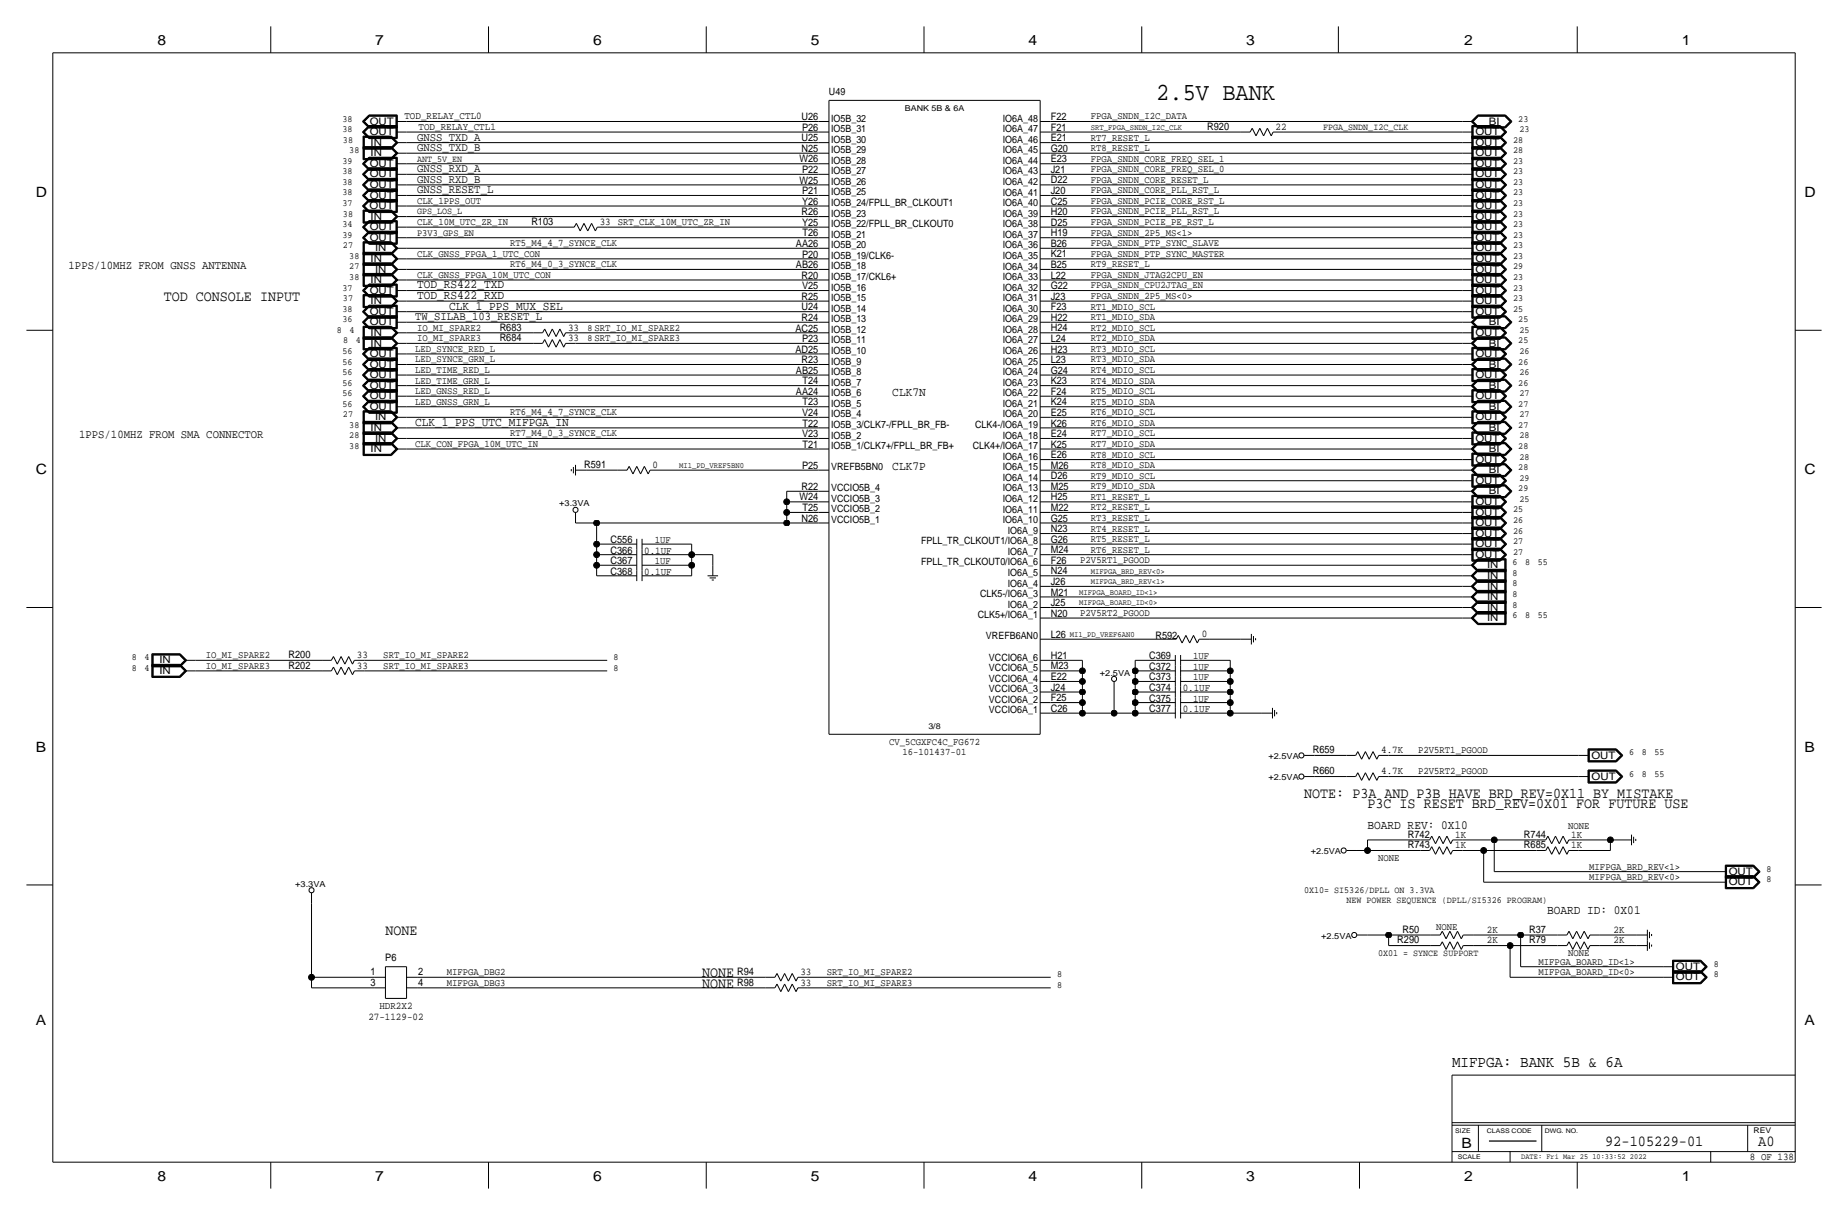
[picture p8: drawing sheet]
<svg xmlns="http://www.w3.org/2000/svg" width="444mm" height="292mm" viewBox="0 0 444 292" stroke-linecap="round" stroke-linejoin="round" font-family="sans-serif">
<defs><g id="words">
<text font-size="5.9" x="278.1" y="24.1">2.5V BANK</text>
<text font-size="3.8" x="349.2" y="256.5">MIFPGA: BANK 5B &amp; 6A</text>
<g font-size="3.7">
<text x="386.1" y="275.6">92-105229-01</text>
<text x="422.9" y="275.6">A0</text>
</g>
<g font-size="3.6">
<text x="39.4" y="72.4">TOD CONSOLE INPUT</text>
<text x="313.7" y="191.8">NOTE: P3A AND P3B HAVE BRD_REV=0X11 BY MISTAKE</text>
<text x="328.9" y="194.3">P3C IS RESET BRD_REV=0X01 FOR FUTURE USE</text>
<text x="92.7" y="224.8">NONE</text>
<text x="168.9" y="237.5">NONE</text>
<text x="168.9" y="234.9">NONE</text>
</g>
<g font-size="3.4">
<text x="37.9" y="10.8">8</text>
<text x="90.3" y="10.8">7</text>
<text x="142.6" y="10.8">6</text>
<text x="195" y="10.8">5</text>
<text x="247.4" y="10.8">4</text>
<text x="299.8" y="10.8">3</text>
<text x="352.2" y="10.8">2</text>
<text x="404.5" y="10.8">1</text>
<text x="8.6" y="47.3">D</text>
<text x="434" y="47.3">D</text>
<text x="8.6" y="114">C</text>
<text x="434" y="114">C</text>
<text x="8.6" y="180.7">B</text>
<text x="434" y="180.7">B</text>
<text x="8.6" y="246.4">A</text>
<text x="434" y="246.4">A</text>
<text x="351.5" y="275.9">B</text>
<text x="37.9" y="283.8">8</text>
<text x="90.3" y="283.8">7</text>
<text x="142.6" y="283.8">6</text>
<text x="195" y="283.8">5</text>
<text x="247.4" y="283.8">4</text>
<text x="299.8" y="283.8">3</text>
<text x="352.1" y="283.8">2</text>
<text x="404.5" y="283.8">1</text>
</g>
<g font-size="3">
<text x="100.3" y="69.3">TOD_RS422_TXD</text>
<text x="100.3" y="71.9">TOD_RS422_RXD</text>
<text x="108" y="74.4">CLK_1_PPS_MUX_SEL</text>
<text x="214.6" y="95.3">CLK7N</text>
<text x="99.8" y="102.4">CLK_1_PPS_UTC_MIFPGA_IN</text>
<text x="214.6" y="113">CLK7P</text>
<text x="328.9" y="199.4">BOARD REV: 0X10</text>
<text x="372.1" y="219.7">BOARD ID: 0X01</text>
</g>
<g font-size="2.9">
<text x="100.3" y="33.8">GNSS_TXD_A</text>
<text x="100.3" y="36.3">GNSS_TXD_B</text>
<text x="100.3" y="41.4">GNSS_RXD_A</text>
<text x="100.3" y="43.9">GNSS_RXD_B</text>
<text x="100.3" y="46.5">GNSS_RESET_L</text>
<text x="16.5" y="64.8">1PPS/10MHZ FROM GNSS ANTENNA</text>
<text x="99.8" y="77">TW_SILAB_103_RESET_L</text>
<text x="19" y="105.4">1PPS/10MHZ FROM SMA CONNECTOR</text>
</g>
<g font-size="2.5">
<text x="88.9" y="30">OUT</text>
<text x="97.3" y="28.7">TOD_RELAY_CTL0</text>
<text x="192.8" y="28.9">U26</text>
<text x="252.7" y="28.9">F22</text>
<text x="358.1" y="30">BI</text>
<text x="88.9" y="32.5">OUT</text>
<text x="89.2" y="35.1">IN</text>
<text x="100.7" y="31.2">TOD_RELAY_CTL1</text>
<text x="192.8" y="34">U25</text>
<text x="192.9" y="31.4">P26</text>
<text x="252.7" y="31.4">F21</text>
<text x="252.7" y="33.9">E21</text>
<text x="290.4" y="31.2">R920</text>
<text x="306.8" y="31.2">22</text>
<text x="354.9" y="35.1">OUT</text>
<text x="354.9" y="32.5">OUT</text>
<text x="88.9" y="40.1">OUT</text>
<text x="89.2" y="37.6">IN</text>
<text x="192.3" y="39.1">W26</text>
<text x="192.8" y="36.5">N25</text>
<text x="192.9" y="41.6">P22</text>
<text x="252.7" y="36.5">G20</text>
<text x="252.7" y="39">E23</text>
<text x="252.7" y="41.6">J21</text>
<text x="354.9" y="40.1">OUT</text>
<text x="354.9" y="37.6">OUT</text>
<text x="88.9" y="45.2">OUT</text>
<text x="88.9" y="42.7">OUT</text>
<text x="88.9" y="47.8">OUT</text>
<text x="192.3" y="44.1">W25</text>
<text x="192.9" y="46.7">P21</text>
<text x="252.7" y="44.1">D22</text>
<text x="252.7" y="46.6">J20</text>
<text x="354.9" y="47.8">OUT</text>
<text x="354.9" y="45.2">OUT</text>
<text x="354.9" y="42.7">OUT</text>
<text x="88.9" y="50.3">OUT</text>
<text x="89.2" y="52.8">IN</text>
<text x="192.8" y="51.8">R26</text>
<text x="192.9" y="49.2">Y26</text>
<text x="252.7" y="49.2">C25</text>
<text x="252.7" y="51.7">H20</text>
<text x="354.9" y="52.8">OUT</text>
<text x="354.9" y="50.3">OUT</text>
<text x="88.9" y="55.4">OUT</text>
<text x="88.9" y="57.9">OUT</text>
<text x="127.8" y="54.1">R103</text>
<text x="144.3" y="54.1">33 SRT_CLK_10M_UTC_ZR_IN</text>
<text x="191.4" y="59.4">AA26</text>
<text x="192.9" y="54.3">Y25</text>
<text x="193" y="56.8">T26</text>
<text x="252.7" y="54.3">D25</text>
<text x="252.7" y="56.8">H19</text>
<text x="252.7" y="59.3">B26</text>
<text x="354.9" y="57.9">OUT</text>
<text x="354.9" y="55.4">OUT</text>
<text x="89.2" y="63">IN</text>
<text x="90.2" y="65.5">IN</text>
<text x="90.2" y="60.5">IN</text>
<text x="191.4" y="64.5">AB26</text>
<text x="192.9" y="61.9">P20</text>
<text x="252.7" y="61.9">K21</text>
<text x="252.7" y="64.4">B25</text>
<text x="354.9" y="65.5">OUT</text>
<text x="354.9" y="63">OUT</text>
<text x="354.9" y="60.5">OUT</text>
<text x="88.9" y="70.6">OUT</text>
<text x="89.2" y="68.1">IN</text>
<text x="192.8" y="67">R20</text>
<text x="192.9" y="69.5">V25</text>
<text x="252.7" y="67">L22</text>
<text x="252.7" y="69.5">G22</text>
<text x="354.9" y="70.6">OUT</text>
<text x="354.9" y="68.1">OUT</text>
<text x="88.9" y="75.7">OUT</text>
<text x="89.2" y="73.2">IN</text>
<text x="192.8" y="72.1">R25</text>
<text x="192.8" y="74.6">U24</text>
<text x="192.8" y="77.2">R24</text>
<text x="252.7" y="72">J23</text>
<text x="252.7" y="74.6">F23</text>
<text x="252.7" y="77.1">H22</text>
<text x="354.9" y="75.7">OUT</text>
<text x="354.9" y="73.2">OUT</text>
<text x="88.9" y="78.2">OUT</text>
<text x="89.2" y="83.3">IN</text>
<text x="89.2" y="80.8">IN</text>
<text x="120.2" y="82">R684</text>
<text x="120.2" y="79.5">R683</text>
<text x="136.7" y="82">33</text>
<text x="136.7" y="79.5">33</text>
<text x="191.3" y="79.7">AC25</text>
<text x="192.9" y="82.2">P23</text>
<text x="252.7" y="79.7">H24</text>
<text x="252.7" y="82.2">L24</text>
<text x="354.9" y="80.8">OUT</text>
<text x="358.1" y="78.2">BI</text>
<text x="358.1" y="83.3">BI</text>
<text x="88.9" y="88.4">OUT</text>
<text x="88.9" y="85.9">OUT</text>
<text x="191.3" y="84.8">AD25</text>
<text x="191.4" y="89.9">AB25</text>
<text x="192.8" y="87.3">R23</text>
<text x="252.7" y="84.8">H23</text>
<text x="252.7" y="87.3">L23</text>
<text x="252.7" y="89.8">G24</text>
<text x="354.9" y="85.9">OUT</text>
<text x="358.1" y="88.4">BI</text>
<text x="88.9" y="93.5">OUT</text>
<text x="88.9" y="90.9">OUT</text>
<text x="191.4" y="94.9">AA24</text>
<text x="193" y="92.4">T24</text>
<text x="252.7" y="92.4">K23</text>
<text x="252.7" y="94.9">F24</text>
<text x="354.9" y="90.9">OUT</text>
<text x="358.1" y="93.5">BI</text>
<text x="88.9" y="98.6">OUT</text>
<text x="88.9" y="96">OUT</text>
<text x="90.2" y="101.1">IN</text>
<text x="192.9" y="100">V24</text>
<text x="193" y="97.5">T23</text>
<text x="252.7" y="97.5">K24</text>
<text x="252.7" y="100">E25</text>
<text x="354.9" y="101.1">OUT</text>
<text x="354.9" y="96">OUT</text>
<text x="358.1" y="98.6">BI</text>
<text x="89.2" y="103.6">IN</text>
<text x="90.2" y="106.2">IN</text>
<text x="192.9" y="105.1">V23</text>
<text x="193" y="102.6">T22</text>
<text x="193" y="107.6">T21</text>
<text x="252.7" y="102.5">K26</text>
<text x="252.7" y="105.1">E24</text>
<text x="252.7" y="107.6">K25</text>
<text x="354.9" y="106.2">OUT</text>
<text x="358.1" y="103.6">BI</text>
<text x="89.2" y="108.7">IN</text>
<text x="140.5" y="112.5">R591</text>
<text x="157" y="112.5">0</text>
<text x="192.9" y="112.7">P25</text>
<text x="252.7" y="110.2">E26</text>
<text x="252.7" y="112.7">M26</text>
<text x="354.9" y="111.3">OUT</text>
<text x="358.1" y="108.7">BI</text>
<text x="358.1" y="113.8">BI</text>
<text x="192.8" y="117.8">R22</text>
<text x="252.7" y="115.2">D26</text>
<text x="252.7" y="117.8">M25</text>
<text x="354.9" y="116.3">OUT</text>
<text x="358.1" y="118.9">BI</text>
<text x="192.3" y="120.3">W24</text>
<text x="192.8" y="125.4">N26</text>
<text x="193" y="122.8">T25</text>
<text x="252.7" y="120.3">H25</text>
<text x="252.7" y="122.9">M22</text>
<text x="252.7" y="125.4">G25</text>
<text x="354.9" y="124">OUT</text>
<text x="354.9" y="121.4">OUT</text>
<text x="146.9" y="130.6">C556</text>
<text x="252.7" y="127.9">N23</text>
<text x="252.7" y="130.5">G26</text>
<text x="354.9" y="131.6">OUT</text>
<text x="354.9" y="129">OUT</text>
<text x="354.9" y="126.5">OUT</text>
<text x="146.9" y="133.1">C366</text>
<text x="146.9" y="135.6">C367</text>
<text x="154.9" y="133.1">0.1UF</text>
<text x="252.7" y="133">M24</text>
<text x="252.7" y="135.6">F26</text>
<text x="354.9" y="134.1">OUT</text>
<text x="357.7" y="136.7">IN</text>
<text x="146.9" y="138.2">C368</text>
<text x="154.9" y="138.2">0.1UF</text>
<text x="252.7" y="138.1">N24</text>
<text x="252.7" y="140.6">J26</text>
<text x="252.7" y="143.2">M21</text>
<text x="357.7" y="141.7">IN</text>
<text x="357.7" y="139.2">IN</text>
<text x="252.7" y="145.7">J25</text>
<text x="252.7" y="148.3">N20</text>
<text x="357.7" y="149.4">IN</text>
<text x="357.7" y="146.8">IN</text>
<text x="357.7" y="144.3">IN</text>
<text x="252.7" y="153.3">L26</text>
<text x="277.9" y="153.7">R592</text>
<text x="289.1" y="153.2">0</text>
<text x="38.4" y="159.5">IN</text>
<text x="69.4" y="160.8">R202</text>
<text x="69.4" y="158.2">R200</text>
<text x="85.9" y="160.8">33</text>
<text x="85.9" y="158.2">33</text>
<text x="252.7" y="158.4">H21</text>
<text x="252.7" y="160.9">M23</text>
<text x="276.4" y="158.5">C369</text>
<text x="276.4" y="161">C372</text>
<text x="38.4" y="162.1">IN</text>
<text x="252.7" y="163.5">E22</text>
<text x="252.7" y="166">J24</text>
<text x="276.4" y="166.1">C374</text>
<text x="276.4" y="163.6">C373</text>
<text x="284.5" y="166.1">0.1UF</text>
<text x="252.7" y="168.6">F25</text>
<text x="252.7" y="171.1">C26</text>
<text x="276.4" y="168.7">C375</text>
<text x="276.4" y="171.2">C377</text>
<text x="284.5" y="171.2">0.1UF</text>
<text x="315.8" y="181.1">R659</text>
<text x="332.2" y="181.1">4.7K</text>
<text x="382.8" y="182.4">OUT</text>
<text x="315.8" y="186.2">R660</text>
<text x="332.2" y="186.2">4.7K</text>
<text x="382.8" y="187.5">OUT</text>
<text x="338.6" y="204">R743</text>
<text x="338.6" y="201.4">R742</text>
<text x="350" y="204">1K</text>
<text x="350" y="201.4">1K</text>
<text x="366.6" y="201.4">R744</text>
<text x="366.6" y="204">R685</text>
<text x="378" y="201.4">1K</text>
<text x="378" y="204">1K</text>
<text x="415.8" y="210.3">OUT</text>
<text x="415.8" y="212.9">OUT</text>
<text x="336.1" y="226.8">R290</text>
<text x="337.3" y="224.3">R50</text>
<text x="357.6" y="226.8">2K</text>
<text x="357.6" y="224.3">2K</text>
<text x="367.8" y="226.8">R79</text>
<text x="367.8" y="224.3">R37</text>
<text x="388.1" y="226.8">2K</text>
<text x="388.1" y="224.3">2K</text>
<text x="92.7" y="231.1">P6</text>
<text x="403.1" y="233.2">OUT</text>
<text x="89.1" y="237">3</text>
<text x="89.1" y="234.4">1</text>
<text x="100.6" y="237">4</text>
<text x="100.6" y="234.4">2</text>
<text x="177.3" y="237">R98</text>
<text x="177.3" y="234.4">R94</text>
<text x="192.5" y="237">33</text>
<text x="192.5" y="234.4">33</text>
<text x="403.1" y="235.7">OUT</text>
<text x="88.6" y="245.1">27-1129-02</text>
<text x="91.3" y="242.6">HDR2X2</text>
<text x="420.9" y="278.9">8 OF 138</text>
</g>
<g font-size="2.4">
<text x="199.4" y="22.9">U49</text>
<text x="199.9" y="29.2">IO5B_32</text>
<text x="241.2" y="29.2">IO6A_48</text>
<text x="262.4" y="28.7">FPGA_SNDN_I2C_DATA</text>
<text x="199.9" y="31.8">IO5B_31</text>
<text x="199.9" y="34.3">IO5B_30</text>
<text x="241.2" y="31.8">IO6A_47</text>
<text x="241.2" y="34.3">IO6A_46</text>
<text x="262.4" y="33.8">RT7_RESET_L</text>
<text x="199.9" y="36.8">IO5B_29</text>
<text x="199.9" y="39.4">IO5B_28</text>
<text x="199.9" y="41.9">IO5B_27</text>
<text x="241.2" y="36.9">IO6A_45</text>
<text x="241.2" y="39.4">IO6A_44</text>
<text x="241.2" y="41.9">IO6A_43</text>
<text x="262.4" y="36.3">RT8_RESET_L</text>
<text x="262.4" y="38.9">FPGA_SNDN_CORE_FREQ_SEL_1</text>
<text x="262.4" y="41.4">FPGA_SNDN_CORE_FREQ_SEL_0</text>
<text x="199.9" y="44.5">IO5B_26</text>
<text x="199.9" y="47">IO5B_25</text>
<text x="241.2" y="44.5">IO6A_42</text>
<text x="241.2" y="47">IO6A_41</text>
<text x="262.4" y="43.9">FPGA_SNDN_CORE_RESET_L</text>
<text x="262.4" y="46.5">FPGA_SNDN_CORE_PLL_RST_L</text>
<text x="100.3" y="49">CLK_1PPS_OUT</text>
<text x="199.9" y="52.1">IO5B_23</text>
<text x="199.9" y="49.5">IO5B_24/FPLL_BR_CLKOUT1</text>
<text x="241.2" y="49.6">IO6A_40</text>
<text x="241.2" y="52.1">IO6A_39</text>
<text x="262.4" y="49">FPGA_SNDN_PCIE_CORE_RST_L</text>
<text x="262.4" y="51.6">FPGA_SNDN_PCIE_PLL_RST_L</text>
<text x="100.3" y="54.1">CLK_10M_UTC_ZR_IN</text>
<text x="122.7" y="59.2">RT5_M4_4_7_SYNCE_CLK</text>
<text x="199.9" y="54.6">IO5B_22/FPLL_BR_CLKOUT0</text>
<text x="199.9" y="57.2">IO5B_21</text>
<text x="199.9" y="59.7">IO5B_20</text>
<text x="241.2" y="54.6">IO6A_38</text>
<text x="241.2" y="57.2">IO6A_37</text>
<text x="241.2" y="59.7">IO6A_36</text>
<text x="262.4" y="54.1">FPGA_SNDN_PCIE_PE_RST_L</text>
<text x="262.4" y="56.6">FPGA_SNDN_2P5_MS&lt;1&gt;</text>
<text x="262.4" y="59.2">FPGA_SNDN_PTP_SYNC_SLAVE</text>
<text x="100.3" y="61.7">CLK_GNSS_FPGA_1_UTC_CON</text>
<text x="122.7" y="64.3">RT6_M4_0_3_SYNCE_CLK</text>
<text x="199.9" y="62.2">IO5B_19/CLK6-</text>
<text x="199.9" y="64.8">IO5B_18</text>
<text x="241.2" y="62.3">IO6A_35</text>
<text x="241.2" y="64.8">IO6A_34</text>
<text x="262.4" y="61.7">FPGA_SNDN_PTP_SYNC_MASTER</text>
<text x="262.4" y="64.3">RT9_RESET_L</text>
<text x="100.3" y="66.8">CLK_GNSS_FPGA_10M_UTC_CON</text>
<text x="199.9" y="67.3">IO5B_17/CKL6+</text>
<text x="199.9" y="69.9">IO5B_16</text>
<text x="241.2" y="67.3">IO6A_33</text>
<text x="241.2" y="69.9">IO6A_32</text>
<text x="262.4" y="66.8">FPGA_SNDN_JTAG2CPU_EN</text>
<text x="262.4" y="69.4">FPGA_SNDN_CPU2JTAG_EN</text>
<text x="262.4" y="71.9">FPGA_SNDN_2P5_MS&lt;0&gt;</text>
<text x="199.9" y="72.4">IO5B_15</text>
<text x="199.9" y="74.9">IO5B_14</text>
<text x="199.9" y="77.5">IO5B_13</text>
<text x="241.2" y="77.5">IO6A_29</text>
<text x="241.2" y="72.4">IO6A_31</text>
<text x="241.2" y="75">IO6A_30</text>
<text x="262.4" y="74.4">RT1_MDIO_SCL</text>
<text x="262.4" y="77">RT1_MDIO_SDA</text>
<text x="100.3" y="82">IO_MI_SPARE3</text>
<text x="100.3" y="79.5">IO_MI_SPARE2</text>
<text x="199.9" y="80">IO5B_12</text>
<text x="199.9" y="82.6">IO5B_11</text>
<text x="241.2" y="80">IO6A_28</text>
<text x="241.2" y="82.6">IO6A_27</text>
<text x="262.4" y="82.1">RT2_MDIO_SDA</text>
<text x="262.4" y="79.5">RT2_MDIO_SCL</text>
<text x="99.8" y="84.6">LED_SYNCE_RED_L</text>
<text x="99.8" y="87.1">LED_SYNCE_GRN_L</text>
<text x="99.8" y="89.7">LED_TIME_RED_L</text>
<text x="199.9" y="85.1">IO5B_10</text>
<text x="199.9" y="87.6">IO5B_9</text>
<text x="241.2" y="85.1">IO6A_26</text>
<text x="241.2" y="87.7">IO6A_25</text>
<text x="262.4" y="84.6">RT3_MDIO_SCL</text>
<text x="262.4" y="87.1">RT3_MDIO_SDA</text>
<text x="262.4" y="89.7">RT4_MDIO_SCL</text>
<text x="99.8" y="92.2">LED_TIME_GRN_L</text>
<text x="99.8" y="94.7">LED_GNSS_RED_L</text>
<text x="199.9" y="90.2">IO5B_8</text>
<text x="199.9" y="92.7">IO5B_7</text>
<text x="199.9" y="95.3">IO5B_6</text>
<text x="241.2" y="90.2">IO6A_24</text>
<text x="241.2" y="92.7">IO6A_23</text>
<text x="241.2" y="95.3">IO6A_22</text>
<text x="262.4" y="92.2">RT4_MDIO_SDA</text>
<text x="262.4" y="94.8">RT5_MDIO_SCL</text>
<text x="99.8" y="97.3">LED_GNSS_GRN_L</text>
<text x="122.7" y="99.8">RT6_M4_4_7_SYNCE_CLK</text>
<text x="199.9" y="97.8">IO5B_5</text>
<text x="199.9" y="100.3">IO5B_4</text>
<text x="241.2" y="97.8">IO6A_21</text>
<text x="241.2" y="100.4">IO6A_20</text>
<text x="262.4" y="97.3">RT5_MDIO_SDA</text>
<text x="262.4" y="99.8">RT6_MDIO_SCL</text>
<text x="99.8" y="107.4">CLK_CON_FPGA_10M_UTC_IN</text>
<text x="122.7" y="104.9">RT7_M4_0_3_SYNCE_CLK</text>
<text x="199.9" y="102.9">IO5B_3/CLK7-/FPLL_BR_FB-</text>
<text x="199.9" y="105.4">IO5B_2</text>
<text x="199.9" y="108">IO5B_1/CLK7+/FPLL_BR_FB+</text>
<text x="234" y="108">CLK4+/IO6A_17</text>
<text x="234.5" y="102.9">CLK4-/IO6A_19</text>
<text x="241.2" y="105.4">IO6A_18</text>
<text x="262.4" y="102.4">RT6_MDIO_SDA</text>
<text x="262.4" y="104.9">RT7_MDIO_SCL</text>
<text x="262.4" y="107.5">RT7_MDIO_SDA</text>
<text x="199.9" y="113">VREFB5BN0</text>
<text x="241.2" y="110.5">IO6A_16</text>
<text x="241.2" y="113.1">IO6A_15</text>
<text x="262.4" y="110">RT8_MDIO_SCL</text>
<text x="262.4" y="112.5">RT8_MDIO_SDA</text>
<text x="199.9" y="118.1">VCCIO5B_4</text>
<text x="241.2" y="115.6">IO6A_14</text>
<text x="241.2" y="118.1">IO6A_13</text>
<text x="262.4" y="115.1">RT9_MDIO_SCL</text>
<text x="262.4" y="117.6">RT9_MDIO_SDA</text>
<text x="199.9" y="120.7">VCCIO5B_3</text>
<text x="199.9" y="123.2">VCCIO5B_2</text>
<text x="199.9" y="125.7">VCCIO5B_1</text>
<text x="241.2" y="120.7">IO6A_12</text>
<text x="241.2" y="123.2">IO6A_11</text>
<text x="241.2" y="125.8">IO6A_10</text>
<text x="262.4" y="120.2">RT1_RESET_L</text>
<text x="262.4" y="122.7">RT2_RESET_L</text>
<text x="262.4" y="125.2">RT3_RESET_L</text>
<text x="157.5" y="130.6">1UF</text>
<text x="221.5" y="130.9">FPLL_TR_CLKOUT1/IO6A_8</text>
<text x="242.4" y="128.3">IO6A_9</text>
<text x="262.4" y="127.8">RT4_RESET_L</text>
<text x="262.4" y="130.3">RT5_RESET_L</text>
<text x="157.5" y="135.6">1UF</text>
<text x="221.5" y="135.9">FPLL_TR_CLKOUT0/IO6A_6</text>
<text x="242.4" y="133.4">IO6A_7</text>
<text x="259.8" y="135.4">P2V5RT1_PGOOD</text>
<text x="262.4" y="132.9">RT6_RESET_L</text>
<text x="235.7" y="143.6">CLK5-/IO6A_3</text>
<text x="242.4" y="138.5">IO6A_5</text>
<text x="242.4" y="141">IO6A_4</text>
<text x="235.2" y="148.6">CLK5+/IO6A_1</text>
<text x="242.4" y="146.1">IO6A_2</text>
<text x="259.8" y="148.1">P2V5RT2_PGOOD</text>
<text x="237.2" y="153.7">VREFB6AN0</text>
<text x="49.5" y="158.2">IO_MI_SPARE2</text>
<text x="49.5" y="160.8">IO_MI_SPARE3</text>
<text x="92.2" y="158.2">SRT_IO_MI_SPARE2</text>
<text x="92.2" y="160.8">SRT_IO_MI_SPARE3</text>
<text x="237.9" y="158.8">VCCIO6A_6</text>
<text x="237.9" y="161.3">VCCIO6A_5</text>
<text x="287" y="158.5">1UF</text>
<text x="287" y="161">1UF</text>
<text x="237.9" y="163.9">VCCIO6A_4</text>
<text x="237.9" y="166.4">VCCIO6A_3</text>
<text x="287" y="163.6">1UF</text>
<text x="237.9" y="169">VCCIO6A_2</text>
<text x="237.9" y="171.5">VCCIO6A_1</text>
<text x="287" y="168.7">1UF</text>
<text x="213.8" y="179.1">CV_5CGXFC4C_FG672</text>
<text x="217.1" y="181.6">16-101437-01</text>
<text x="341.1" y="181.1">P2V5RT1_PGOOD</text>
<text x="341.1" y="186.2">P2V5RT2_PGOOD</text>
<text x="377.2" y="199.4">NONE</text>
<text x="331.5" y="207">NONE</text>
<text x="382.3" y="209">MIFPGA_BRD_REV&lt;1&gt;</text>
<text x="382.3" y="211.6">MIFPGA_BRD_REV&lt;0&gt;</text>
<text x="345.4" y="223.5">NONE</text>
<text x="370.1" y="231.9">MIFPGA_BOARD_ID&lt;1&gt;</text>
<text x="377.2" y="229.9">NONE</text>
<text x="107.4" y="237">MIFPGA_DBG3</text>
<text x="107.4" y="234.4">MIFPGA_DBG2</text>
<text x="198.9" y="237">SRT_IO_MI_SPARE3</text>
<text x="198.9" y="234.4">SRT_IO_MI_SPARE2</text>
<text x="370.1" y="234.4">MIFPGA_BOARD_ID&lt;0&gt;</text>
</g>
<g font-size="2.3">
<text x="82.3" y="29.2">38</text>
<text x="365.2" y="29.2">23</text>
<text x="82.3" y="31.7">38</text>
<text x="82.5" y="34.3">38</text>
<text x="318.3" y="31.2">FPGA_SNDN_I2C_CLK</text>
<text x="363.9" y="34.3">28</text>
<text x="365.5" y="31.8">23</text>
<text x="82.3" y="39.4">39</text>
<text x="82.3" y="41.9">38</text>
<text x="84" y="36.8">38</text>
<text x="100.3" y="38.9">ANT_5V_EN</text>
<text x="363.9" y="41.9">23</text>
<text x="363.9" y="39.4">23</text>
<text x="363.9" y="36.8">28</text>
<text x="82.3" y="44.5">38</text>
<text x="82.3" y="47">38</text>
<text x="363.9" y="47">23</text>
<text x="363.9" y="44.5">23</text>
<text x="82.3" y="49.5">37</text>
<text x="82.5" y="52.1">38</text>
<text x="100.3" y="51.6">GPS_LOS_L</text>
<text x="363.9" y="52.1">23</text>
<text x="363.9" y="49.5">23</text>
<text x="82.3" y="54.6">34</text>
<text x="82.3" y="57.2">39</text>
<text x="82.5" y="59.7">27</text>
<text x="100.3" y="56.6">P3V3_GPS_EN</text>
<text x="363.9" y="59.7">23</text>
<text x="363.9" y="57.2">23</text>
<text x="363.9" y="54.6">23</text>
<text x="84" y="64.8">27</text>
<text x="84" y="62.2">38</text>
<text x="363.9" y="64.8">29</text>
<text x="363.9" y="62.2">23</text>
<text x="82.3" y="69.8">37</text>
<text x="84" y="67.3">38</text>
<text x="363.9" y="69.9">23</text>
<text x="363.9" y="67.3">23</text>
<text x="82.3" y="77.5">36</text>
<text x="82.3" y="74.9">38</text>
<text x="82.5" y="72.4">37</text>
<text x="363.9" y="74.9">25</text>
<text x="363.9" y="72.4">23</text>
<text x="365.2" y="77.5">25</text>
<text x="81" y="80">8</text>
<text x="82.5" y="82.6">8</text>
<text x="84.1" y="80">4</text>
<text x="85.6" y="82.6">4</text>
<text x="141.3" y="79.5">8 SRT_IO_MI_SPARE2</text>
<text x="141.3" y="82">8 SRT_IO_MI_SPARE3</text>
<text x="365.2" y="82.6">25</text>
<text x="365.5" y="80">25</text>
<text x="82.3" y="87.6">56</text>
<text x="82.3" y="85.1">56</text>
<text x="365.2" y="87.6">26</text>
<text x="365.5" y="85.1">26</text>
<text x="82.3" y="95.2">56</text>
<text x="82.3" y="92.7">56</text>
<text x="82.3" y="90.2">56</text>
<text x="365.2" y="92.7">26</text>
<text x="365.5" y="95.3">27</text>
<text x="365.5" y="90.2">26</text>
<text x="82.3" y="97.8">56</text>
<text x="82.5" y="100.3">27</text>
<text x="365.2" y="97.8">27</text>
<text x="365.5" y="100.3">27</text>
<text x="84" y="105.4">28</text>
<text x="84" y="102.9">38</text>
<text x="84" y="108">38</text>
<text x="365.2" y="102.9">27</text>
<text x="365.2" y="108">28</text>
<text x="365.5" y="105.4">28</text>
<text x="365.2" y="113">28</text>
<text x="365.5" y="110.5">28</text>
<text x="365.2" y="118.1">29</text>
<text x="365.5" y="115.6">29</text>
<text x="363.9" y="125.7">26</text>
<text x="363.9" y="123.2">25</text>
<text x="365.5" y="120.7">25</text>
<text x="363.9" y="130.8">27</text>
<text x="363.9" y="128.3">26</text>
<text x="363.8" y="135.9">6</text>
<text x="363.9" y="133.4">27</text>
<text x="366.8" y="135.9">8</text>
<text x="369.9" y="135.9">55</text>
<text x="363.8" y="143.5">8</text>
<text x="363.8" y="141">8</text>
<text x="363.8" y="138.4">8</text>
<text x="363.8" y="146.1">8</text>
<text x="363.8" y="148.6">6</text>
<text x="366.8" y="148.6">8</text>
<text x="369.9" y="148.6">55</text>
<text x="31.7" y="161.3">8</text>
<text x="31.7" y="158.7">8</text>
<text x="34.8" y="161.3">4</text>
<text x="34.8" y="158.7">4</text>
<text x="147.6" y="158.7">8</text>
<text x="147.6" y="161.3">8</text>
<text x="391.9" y="181.6">6</text>
<text x="394.9" y="181.6">8</text>
<text x="398" y="181.6">55</text>
<text x="391.9" y="186.7">6</text>
<text x="394.9" y="186.7">8</text>
<text x="398" y="186.7">55</text>
<text x="424.9" y="209.5">8</text>
<text x="313.7" y="214.6">0X10= SI5326/DPLL ON 3.3VA</text>
<text x="424.9" y="212.1">8</text>
<text x="323.8" y="217.2">NEW POWER SEQUENCE (DPLL/SI5326 PROGRAM)</text>
<text x="331.5" y="229.9">0X01 = SYNCE SUPPORT</text>
<text x="412.2" y="232.4">8</text>
<text x="254.3" y="237.5">8</text>
<text x="254.3" y="235">8</text>
<text x="412.2" y="234.9">8</text>
</g>
<g font-size="2">
<text x="217.6" y="26.7">BANK 5B &amp; 6A</text>
<text x="262.4" y="31.2">SRT_FPGA_SNDN_I2C_CLK</text>
<text x="163.3" y="112.5">MI1_PD_VREF5BN0</text>
<text x="134.5" y="121.8">+3.3VA</text>
<text x="262.4" y="137.9">MIFPGA_BRD_REV&lt;0&gt;</text>
<text x="259.6" y="143">MIFPGA_BOARD_ID&lt;1&gt;</text>
<text x="262.4" y="140.5">MIFPGA_BRD_REV&lt;1&gt;</text>
<text x="259.6" y="145.5">MIFPGA_BOARD_ID&lt;0&gt;</text>
<text x="257.3" y="153.2">MI1_PD_VREF6AN0</text>
<text x="264.6" y="162.4">+2.5VA</text>
<text x="223.3" y="175.3">3/8</text>
<text x="305.1" y="182.5">+2.5VA</text>
<text x="305.1" y="187.6">+2.5VA</text>
<text x="315.3" y="205.3">+2.5VA</text>
<text x="71" y="213.2">+3.3VA</text>
<text x="317.8" y="225.7">+2.5VA</text>
</g>
<g font-size="1.9">
<text x="421.8" y="272.3">REV</text>
<text x="365.9" y="278.7">DATE: Fri Mar 25 10:33:52 2022</text>
</g>
<g font-size="1.5">
<text x="350" y="272.3">SIZE</text>
<text x="357.6" y="272.3">CLASS CODE</text>
<text x="371.6" y="272.3">DWG. NO.</text>
<text x="350.7" y="278.7">SCALE</text>
</g>
</g></defs>
<g fill="none" stroke="#000" stroke-width=".24">
<path d="M12.7 12.7h419.1zM12.7 12.7v266.7zM65.1 6.3v6.4zM117.5 6.3v6.4zM169.9 6.3v6.4zM222.2 6.3v6.4zM274.6 6.3v6.4zM321.9 6.3v6.4zM379.4 6.3v6.4zM431.8 12.7v266.7zM87.2 39.4l1.5 1.5zM87.2 31.7l1.5 1.6z"/>
<path d="M87.2 29.2l1.5 1.6zM87.2 39.4l1.5-1.6zM87.2 31.8l1.5-1.6zM87.2 29.2l1.5-1.6zM87.3 39.4l1.5-1.5zM87.3 31.8l1.5-1.5zM87.3 32.7v3.2zM87.3 35.9h6.8zM87.3 35.3v3.1zM87.3 38.4h6.8zM87.3 29.2l1.5-1.5zM87.3 32.7h6.8z"/>
<path d="M87.3 35.3h6.8zM87.3 39.4l1.5 1.4zM87.3 31.8l1.5 1.4zM87.3 29.2l1.5 1.5zM87.4 32.8h6.7zM87.4 35.4h6.7zM87.4 32.8v3zM87.4 35.8h6.7zM87.4 35.4v2.9zM87.4 38.3h6.7zM87.5 39.4l1.3-1.4zM87.5 31.8l1.3-1.4z"/>
<path d="M87.5 29.2l1.3-1.4zM87.5 39.4l1.3 1.3zM87.5 31.8l1.3 1.3zM87.5 29.2l1.3 1.4zM87.5 32.9v2.8zM87.5 35.7h6.5zM87.5 35.5v2.7zM87.5 38.2h6.5zM87.5 32.9h6.5zM87.5 35.5h6.5zM87.6 39.4l1.3-1.3zM87.6 31.8l1.3-1.3z"/>
<path d="M87.6 33h6.4zM87.6 33v2.6zM87.6 35.6h6.4zM87.6 35.6v2.5zM87.6 38.1h6.4zM87.6 29.2l1.3-1.3zM87.6 39.4l1.3 1.2zM87.6 31.7l1.3 1.3zM87.6 29.2l1.3 1.3zM88.7 37.8h6.9zM88.7 30.2h6.9zM88.7 27.6h6.9z"/>
<path d="M88.7 33.3h6.9zM88.7 30.8h6.9zM88.8 33.2h6.7zM88.8 30.7h6.7zM88.8 37.9h6.7zM88.8 30.3h6.7zM88.8 27.7h6.7zM88.8 33.1h6.6zM88.8 30.6h6.6zM88.8 38h6.6zM88.8 30.4h6.6zM88.8 27.8h6.6z"/>
<path d="M88.9 38.1h6.3zM88.9 30.5h6.3zM88.9 33h6.3zM88.9 27.9h6.3zM94 35.6l1.2-1.3zM94 38.1l1.2-1.3zM94 33l1.2 1.3zM94 35.6l1.2 1.2zM94 35.7l1.4-1.4zM94 38.2l1.4-1.4zM94 32.9l1.4 1.4zM94 35.5l1.4 1.3z"/>
<path d="M94.1 35.8l1.5-1.5zM94.1 38.3l1.5-1.5zM94.1 32.8l1.5 1.5zM94.1 35.4l1.5 1.4zM94.1 32.7l1.6 1.6zM94.1 35.3l1.6 1.5zM94.1 35.9l1.6-1.6zM94.1 38.4l1.6-1.6zM95.2 38.1v2.5zM95.2 30.5v2.5zM95.2 27.9v2.6zM95.3 39.4h2.5z"/>
<path d="M95.3 31.8h2.5zM95.3 34.3h2.5zM95.3 36.8h2.5zM95.3 29.2h2.5zM95.4 38v2.7zM95.4 30.4v2.7zM95.4 27.8v2.8zM95.5 37.9v2.9zM95.5 30.3v2.9zM95.5 27.7v3zM95.6 37.8v3.1zM95.6 30.2v3.1z"/>
<path d="M95.6 27.6v3.2zM97.8 39.4h99zM97.8 36.8h99zM97.8 34.3h99zM97.8 31.8h99zM97.8 29.2h99zM196.8 29.2h2.6zM196.8 31.8h2.6zM196.8 34.3h2.6zM196.8 36.8h2.6zM196.8 39.4h2.6zM199.4 24.1v152.4z"/>
<path d="M199.4 24.1h50.8zM250.2 24.1v152.4zM250.2 29.2h2.5zM250.2 31.8h2.5zM250.2 34.3h2.5zM250.2 36.8h2.5zM250.2 39.4h2.5zM252.7 39.4h99.1zM252.7 36.8h99.1zM252.7 34.3h99.1zM252.7 31.8h45.8zM252.7 29.2h99.1z"/>
<path d="M298.4 31.8h2.3zM301.2 30.8l-.5 1zM301.2 30.8l.9 1.9zM303 30.8l-.9 1.9zM303 30.8l.9 1.9zM304.9 30.8l.9 1.9zM304.9 30.8l-1 1.9zM306.2 31.8h2.4zM306.2 31.7l-.4 1zM308.6 31.8h43.2zM351.8 39.4h2.5zM351.8 36.8h2.5z"/>
<path d="M351.8 34.3h2.5zM351.8 31.8h2.5zM351.8 29.2h2.5zM353.9 29.2l1.5 1.6zM353.9 29.2l1.5-1.6zM354 37.8h6.8zM354 35.3h6.8zM354 32.7h6.8zM354 30.2h6.8zM354 29.2l1.5 1.5zM354 37.8v3.1zM354 35.3v3.1z"/>
<path d="M354 38.4h6.8zM354 32.7v3.2zM354 35.9h6.8zM354 30.2v3.1zM354 33.3h6.8zM354 29.2l1.5-1.5zM354.1 37.9v2.9zM354.1 35.4v2.9zM354.1 38.3h6.7zM354.1 32.8v3zM354.1 35.8h6.7zM354.1 30.3v2.9z"/>
<path d="M354.1 33.2h6.7zM354.1 37.9h6.7zM354.1 35.4h6.7zM354.1 32.8h6.7zM354.1 30.3h6.7zM354.2 29.2l1.3-1.4zM354.2 29.2l1.3 1.4zM354.2 38v2.7zM354.2 35.5v2.7zM354.2 38.2h6.5zM354.2 32.9v2.8zM354.2 35.7h6.5z"/>
<path d="M354.2 30.4v2.7zM354.2 33.1h6.5zM354.2 38h6.5zM354.2 35.5h6.5zM354.2 32.9h6.5zM354.2 30.4h6.5zM354.3 29.2l1.3 1.3zM354.3 38.1h6.4zM354.3 35.6h6.4zM354.3 33h6.4zM354.3 30.5h6.4zM354.3 38.1v2.5z"/>
<path d="M354.3 35.6v2.5zM354.3 33v2.6zM354.3 30.5v2.5zM354.3 29.2l1.3-1.3zM355.4 27.6h6.7zM355.4 30.8h6.7zM355.5 30.7h6.6zM355.5 27.7h6.6zM355.5 27.8h6.5zM355.5 30.6h6.5zM355.6 30.5h6.3zM355.6 27.9h6.3z"/>
<path d="M360.7 38.1l1.2 1.3zM360.7 35.6l1.2 1.2zM360.7 33l1.2 1.3zM360.7 30.5l1.2 1.3zM360.7 35.6l1.3-1.3zM360.7 33l1.3-1.3zM360.7 38.2l1.4-1.4zM360.7 35.7l1.4-1.4zM360.7 33.1l1.4-1.3zM360.7 38l1.4 1.4zM360.7 35.5l1.4 1.3zM360.7 32.9l1.4 1.4z"/>
<path d="M360.7 30.4l1.4 1.4zM360.8 38.3l1.5-1.5zM360.8 35.8l1.5-1.5zM360.8 33.2l1.5-1.4zM360.8 37.9l1.5 1.5zM360.8 35.4l1.5 1.4zM360.8 32.8l1.5 1.5zM360.8 30.3l1.5 1.5zM360.8 38.4l1.6-1.6zM360.8 35.9l1.6-1.6zM360.8 33.3l1.6-1.6zM360.8 37.8l1.6 1.6z"/>
<path d="M360.8 35.3l1.6 1.5zM360.8 32.7l1.6 1.6zM360.8 30.2l1.6 1.6zM361.9 27.9l1.3 1.3zM361.9 30.5l1.3-1.3zM362 36.8l-1.3 1.3zM362 27.8l1.4 1.4zM362 30.6l1.4-1.4zM362.1 30.7l1.4-1.5zM362.1 27.7l1.4 1.5zM362.1 27.6l1.6 1.6zM362.1 30.8l1.6-1.6z"/>
<path d="M87.2 54.6l1.5 1.6zM87.2 44.4l1.5 1.6zM87.2 41.9l1.5 1.6zM87.2 47l1.5 1.6zM87.2 49.5l1.5 1.6zM87.2 57.1l1.5 1.6zM87.2 54.6l1.5-1.6zM87.2 44.4l1.5-1.5zM87.2 41.9l1.5-1.6zM87.2 47l1.5-1.6zM87.2 49.5l1.5-1.5zM87.2 57.1l1.5-1.5z"/>
<path d="M87.3 54.6l1.5-1.5zM87.3 58.1v3.2zM87.3 44.4l1.5-1.4zM87.3 41.9l1.5-1.5zM87.3 47l1.5-1.5zM87.3 50.5v3.1zM87.3 53.6h6.8zM87.3 49.5l1.5-1.4zM87.3 57.1l1.5-1.4zM87.3 58.1h6.8zM87.3 50.5h6.8zM87.3 54.6l1.5 1.5z"/>
<path d="M87.3 44.5l1.5 1.4zM87.3 41.9l1.5 1.5zM87.3 47l1.5 1.5zM87.3 49.5l1.5 1.5zM87.3 57.2l1.5 1.4zM87.4 58.2h6.7zM87.4 50.6h6.7zM87.4 58.2v3zM87.4 50.6v2.9zM87.4 53.5h6.7zM87.5 54.6l1.3-1.4zM87.5 44.4l1.3-1.3z"/>
<path d="M87.5 41.9l1.3-1.4zM87.5 47l1.3-1.4zM87.5 49.5l1.3-1.3zM87.5 57.1l1.3-1.3zM87.5 54.6l1.3 1.4zM87.5 44.5l1.3 1.3zM87.5 41.9l1.3 1.4zM87.5 47l1.3 1.4zM87.5 49.5l1.3 1.4zM87.5 57.2l1.3 1.3zM87.5 58.3v2.8zM87.5 50.7v2.7z"/>
<path d="M87.5 53.4h6.5zM87.5 58.3h6.5zM87.5 50.7h6.5zM87.6 54.6l1.3-1.3zM87.6 58.4h6.4zM87.6 58.4v2.6zM87.6 44.4l1.3-1.2zM87.6 41.9l1.3-1.3zM87.6 47l1.3-1.3zM87.6 50.8h6.4zM87.6 50.8v2.5zM87.6 53.3h6.4z"/>
<path d="M87.6 49.5l1.3-1.2zM87.6 57.1l1.3-1.2zM87.6 54.6l1.3 1.3zM87.6 44.4l1.3 1.3zM87.6 41.9l1.3 1.3zM87.6 47l1.3 1.3zM87.6 49.5l1.3 1.3zM87.6 57.1l1.3 1.3zM88.7 53h6.9zM88.7 42.9h6.9zM88.7 40.3h6.9zM88.7 45.4h6.9z"/>
<path d="M88.7 48h6.9zM88.7 55.6h6.9zM88.7 56.2h6.9zM88.7 40.9h6.9zM88.7 46h6.9zM88.7 43.5h6.9zM88.7 48.6h6.9zM88.7 51.1h6.9zM88.7 58.7h6.9zM88.8 56.1h6.7zM88.8 40.8h6.7zM88.8 45.9h6.7z"/>
<path d="M88.8 43.4h6.7zM88.8 48.5h6.7zM88.8 51h6.7zM88.8 58.6h6.7zM88.8 53.1h6.7zM88.8 43h6.7zM88.8 40.4h6.7zM88.8 45.5h6.7zM88.8 48.1h6.7zM88.8 55.7h6.7zM88.8 56h6.6zM88.8 40.7h6.6z"/>
<path d="M88.8 45.8h6.6zM88.8 43.3h6.6zM88.8 48.4h6.6zM88.8 50.9h6.6zM88.8 58.5h6.6zM88.8 53.2h6.6zM88.8 43.1h6.6zM88.8 40.5h6.6zM88.8 45.6h6.6zM88.8 48.2h6.6zM88.8 55.8h6.6zM88.9 53.3h6.3z"/>
<path d="M88.9 55.9h6.3zM88.9 40.6h6.3zM88.9 43.2h6.3zM88.9 45.7h6.3zM88.9 48.3h6.3zM88.9 50.8h6.3zM88.9 58.4h6.3zM94 53.3l1.2-1.2zM94 58.4l1.2 1.3zM94 50.8l1.2 1.3zM94 53.4l1.4-1.3zM94 58.3l1.4 1.4z"/>
<path d="M94 50.7l1.4 1.4zM94.1 53.5l1.5-1.4zM94.1 58.2l1.5 1.5zM94.1 50.6l1.5 1.5zM94.1 58.1l1.6 1.6zM94.1 50.5l1.6 1.6zM94.1 53.6l1.6-1.5zM95.2 53.3v2.6zM95.2 43.2v2.5zM95.2 40.6v2.6zM95.2 45.7v2.6zM95.2 48.3v2.5z"/>
<path d="M95.2 55.9v2.5zM95.3 54.6h2.5zM95.3 59.7h2.5zM95.3 44.4h2.5zM95.3 41.9h2.5zM95.3 47h2.5zM95.3 52.1h2.5zM95.3 49.5h2.5zM95.3 57.1h2.5zM95.4 53.2v2.8zM95.4 43.1v2.7zM95.4 40.5v2.8z"/>
<path d="M95.4 45.6v2.8zM95.4 48.2v2.7zM95.4 55.8v2.7zM95.5 53.1v3zM95.5 43v2.9zM95.5 40.4v3zM95.5 45.5v3zM95.5 48.1v2.9zM95.5 55.7v2.9zM95.6 53v3.2zM95.6 42.9v3.1zM95.6 40.3v3.2z"/>
<path d="M95.6 45.4v3.2zM95.6 48v3.1zM95.6 55.6v3.1zM97.8 59.7h99zM97.8 57.1h99zM97.8 49.5h99zM97.8 47h99zM97.8 44.4h99zM97.8 41.9h99zM97.8 52.1h99zM97.8 54.6h38.1zM135.9 54.6h2.2z"/>
<path d="M138.6 53.7l-.5 .9zM138.6 53.7l.9 1.8zM140.5 53.7l-1 1.8zM140.5 53.7l.9 1.8zM142.3 53.7l.9 1.8zM142.3 53.7l-.9 1.8zM143.7 54.6h2.3zM143.7 54.6l-.5 .9zM146 54.6h50.8zM196.8 52.1h2.6zM196.8 54.6h2.6zM196.8 41.9h2.6z"/>
<path d="M196.8 44.4h2.6zM196.8 47h2.6zM196.8 49.5h2.6zM196.8 57.1h2.6zM196.8 59.7h2.6zM250.2 41.9h2.5zM250.2 44.4h2.5zM250.2 47h2.5zM250.2 49.5h2.5zM250.2 52.1h2.5zM250.2 54.6h2.5zM250.2 57.1h2.5z"/>
<path d="M250.2 59.7h2.5zM252.7 59.7h99.1zM252.7 57.1h99.1zM252.7 54.6h99.1zM252.7 52.1h99.1zM252.7 49.5h99.1zM252.7 47h99.1zM252.7 44.4h99.1zM252.7 41.9h99.1zM351.8 59.7h2.5zM351.8 57.1h2.5zM351.8 54.6h2.5z"/>
<path d="M351.8 52.1h2.5zM351.8 49.5h2.5zM351.8 47h2.5zM351.8 44.4h2.5zM351.8 41.9h2.5zM354 58.1h6.8zM354 55.6h6.8zM354 53h6.8zM354 50.5h6.8zM354 48h6.8zM354 45.4h6.8zM354 42.9h6.8z"/>
<path d="M354 40.3h6.8zM354 58.1v3.2zM354 55.6v3.1zM354 58.7h6.8zM354 53v3.2zM354 56.2h6.8zM354 50.5v3.1zM354 53.6h6.8zM354 48v3.1zM354 51.1h6.8zM354 45.4v3.2zM354 48.6h6.8z"/>
<path d="M354 42.9v3.1zM354 46h6.8zM354 40.3v3.2zM354 43.5h6.8zM354 40.9h6.8zM354.1 58.2v3zM354.1 55.7v2.9zM354.1 58.6h6.7zM354.1 53.1v3zM354.1 56.1h6.7zM354.1 50.6v2.9zM354.1 53.5h6.7z"/>
<path d="M354.1 48.1v2.9zM354.1 51h6.7zM354.1 45.5v3zM354.1 48.5h6.7zM354.1 43v2.9zM354.1 45.9h6.7zM354.1 40.4v3zM354.1 43.4h6.7zM354.1 40.8h6.7zM354.1 58.2h6.7zM354.1 55.7h6.7zM354.1 53.1h6.7z"/>
<path d="M354.1 50.6h6.7zM354.1 48.1h6.7zM354.1 45.5h6.7zM354.1 43h6.7zM354.1 40.4h6.7zM354.2 58.3v2.8zM354.2 55.8v2.7zM354.2 58.5h6.5zM354.2 53.2v2.8zM354.2 56h6.5zM354.2 50.7v2.7zM354.2 53.4h6.5z"/>
<path d="M354.2 48.2v2.7zM354.2 50.9h6.5zM354.2 45.6v2.8zM354.2 48.4h6.5zM354.2 43.1v2.7zM354.2 45.8h6.5zM354.2 40.5v2.8zM354.2 43.3h6.5zM354.2 40.7h6.5zM354.2 58.3h6.5zM354.2 55.8h6.5zM354.2 53.2h6.5z"/>
<path d="M354.2 50.7h6.5zM354.2 48.2h6.5zM354.2 45.6h6.5zM354.2 43.1h6.5zM354.2 40.5h6.5zM354.3 58.4h6.4zM354.3 55.9h6.4zM354.3 53.3h6.4zM354.3 50.8h6.4zM354.3 48.3h6.4zM354.3 45.7h6.4zM354.3 43.2h6.4z"/>
<path d="M354.3 40.6h6.4zM354.3 58.4v2.6zM354.3 55.9v2.5zM354.3 53.3v2.6zM354.3 50.8v2.5zM354.3 48.3v2.5zM354.3 45.7v2.6zM354.3 43.2v2.5zM354.3 40.6v2.6zM360.7 58.4l1.2 1.3zM360.7 55.9l1.2 1.2zM360.7 53.3l1.2 1.3z"/>
<path d="M360.7 50.8l1.2 1.3zM360.7 48.3l1.2 1.2zM360.7 45.7l1.2 1.3zM360.7 43.2l1.2 1.2zM360.7 40.6l1.2 1.3zM360.7 58.4l1.3-1.3zM360.7 53.3l1.3-1.2zM360.7 50.8l1.3-1.3zM360.7 48.3l1.3-1.3zM360.7 43.2l1.3-1.3zM360.7 40.6l1.3-1.2zM360.7 58.5l1.4-1.3z"/>
<path d="M360.7 56l1.4-1.4zM360.7 53.4l1.4-1.3zM360.7 50.9l1.4-1.4zM360.7 48.4l1.4-1.4zM360.7 45.8l1.4-1.3zM360.7 43.3l1.4-1.4zM360.7 40.7l1.4-1.3zM360.7 58.3l1.4 1.4zM360.7 55.8l1.4 1.3zM360.7 53.2l1.4 1.4zM360.7 50.7l1.4 1.4zM360.7 48.2l1.4 1.3z"/>
<path d="M360.7 45.6l1.4 1.4zM360.7 43.1l1.4 1.3zM360.7 40.5l1.4 1.4zM360.8 58.6l1.5-1.4zM360.8 56.1l1.5-1.5zM360.8 53.5l1.5-1.4zM360.8 51l1.5-1.5zM360.8 48.5l1.5-1.5zM360.8 45.9l1.5-1.4zM360.8 43.4l1.5-1.5zM360.8 40.8l1.5-1.4zM360.8 58.2l1.5 1.5z"/>
<path d="M360.8 55.7l1.5 1.4zM360.8 53.1l1.5 1.5zM360.8 50.6l1.5 1.5zM360.8 48.1l1.5 1.4zM360.8 45.5l1.5 1.5zM360.8 43l1.5 1.4zM360.8 40.4l1.5 1.5zM360.8 58.7l1.6-1.6zM360.8 56.2l1.6-1.6zM360.8 53.6l1.6-1.5zM360.8 51.1l1.6-1.6zM360.8 48.6l1.6-1.6z"/>
<path d="M360.8 46l1.6-1.6zM360.8 43.5l1.6-1.6zM360.8 40.9l1.6-1.5zM360.8 58.1l1.6 1.6zM360.8 55.6l1.6 1.5zM360.8 53l1.6 1.6zM360.8 50.5l1.6 1.6zM360.8 48l1.6 1.5zM360.8 45.4l1.6 1.6zM360.8 42.9l1.6 1.5zM360.8 40.3l1.6 1.6zM362 54.6l-1.3 1.3z"/>
<path d="M362 44.4l-1.3 1.3zM6.3 79.4h6.4zM87.2 77.5l1.5 1.5zM87.2 74.9l1.5 1.6zM87.2 69.8l1.5 1.6zM87.2 77.5l1.5-1.6zM87.2 74.9l1.5-1.5zM87.2 69.8l1.5-1.5zM87.3 77.5l1.5-1.5zM87.3 74.9l1.5-1.4zM87.3 63.2v3.1zM87.3 66.3h6.8z"/>
<path d="M87.3 61.3h6.8zM87.3 78.4v3.2zM87.3 70.8v3.2zM87.3 74h6.8zM87.3 69.8l1.5-1.4zM87.3 60.7v3.1zM87.3 63.8h6.8zM87.3 65.7v3.2zM87.3 68.9h6.8zM87.3 63.2h6.8zM87.3 78.4h6.8zM87.3 70.8h6.8z"/>
<path d="M87.3 60.7h6.8zM87.3 65.7h6.8zM87.3 77.5l1.5 1.4zM87.3 74.9l1.5 1.5zM87.3 69.9l1.5 1.4zM87.4 63.3h6.7zM87.4 78.5h6.7zM87.4 70.9h6.7zM87.4 60.8h6.7zM87.4 65.8h6.7zM87.4 63.3v2.9zM87.4 66.2h6.7z"/>
<path d="M87.4 61.2h6.7zM87.4 78.5v3zM87.4 70.9v3zM87.4 73.9h6.7zM87.4 60.8v2.9zM87.4 63.7h6.7zM87.4 65.8v3zM87.4 68.8h6.7zM87.5 77.5l1.3-1.4zM87.5 74.9l1.3-1.3zM87.5 69.8l1.3-1.3zM87.5 77.5l1.3 1.3z"/>
<path d="M87.5 74.9l1.3 1.4zM87.5 69.9l1.3 1.3zM87.5 63.4v2.7zM87.5 66.1h6.5zM87.5 61.1h6.5zM87.5 78.6v2.8zM87.5 71v2.8zM87.5 73.8h6.5zM87.5 60.9v2.7zM87.5 63.6h6.5zM87.5 65.9v2.8zM87.5 68.7h6.5z"/>
<path d="M87.5 63.4h6.5zM87.5 78.6h6.5zM87.5 71h6.5zM87.5 60.9h6.5zM87.5 65.9h6.5zM87.6 77.5l1.3-1.3zM87.6 74.9l1.3-1.2zM87.6 63.5h6.4zM87.6 63.5v2.5zM87.6 66h6.4zM87.6 61h6.4zM87.6 78.7h6.4z"/>
<path d="M87.6 78.7v2.6zM87.6 71.1h6.4zM87.6 71.1v2.6zM87.6 73.7h6.4zM87.6 69.8l1.3-1.2zM87.6 61v2.5zM87.6 66v2.6zM87.6 68.6h6.4zM87.6 77.5l1.3 1.2zM87.6 74.9l1.3 1.3zM87.6 69.8l1.3 1.3zM88.7 75.9h6.9z"/>
<path d="M88.7 73.4h6.9zM88.7 68.3h6.9zM88.7 79h6.9zM88.7 76.5h6.9zM88.7 71.4h6.9zM88.8 78.9h6.7zM88.8 76.4h6.7zM88.8 71.3h6.7zM88.8 76h6.7zM88.8 73.5h6.7zM88.8 68.4h6.7zM88.8 78.8h6.6z"/>
<path d="M88.8 76.3h6.6zM88.8 71.2h6.6zM88.8 76.1h6.6zM88.8 73.6h6.6zM88.8 68.5h6.6zM88.9 76.2h6.3zM88.9 78.7h6.3zM88.9 73.7h6.3zM88.9 68.6h6.3zM88.9 71.1h6.3zM94 66l1.2-1.2zM94 61l1.2-1.3z"/>
<path d="M94 73.7l1.2-1.3zM94 63.5l1.2-1.3zM94 68.6l1.2-1.3zM94 63.5l1.2 1.3zM94 78.7l1.2 1.3zM94 71.1l1.2 1.3zM94 61l1.2 1.2zM94 66l1.2 1.3zM94 66.1l1.4-1.3zM94 61.1l1.4-1.4zM94 73.8l1.4-1.4zM94 63.6l1.4-1.4z"/>
<path d="M94 68.7l1.4-1.4zM94 63.4l1.4 1.4zM94 78.6l1.4 1.4zM94 71l1.4 1.4zM94 60.9l1.4 1.3zM94 65.9l1.4 1.4zM94.1 66.2l1.5-1.4zM94.1 61.2l1.5-1.5zM94.1 73.9l1.5-1.5zM94.1 63.7l1.5-1.5zM94.1 68.8l1.5-1.5zM94.1 63.3l1.5 1.5z"/>
<path d="M94.1 78.5l1.5 1.5zM94.1 70.9l1.5 1.5zM94.1 60.8l1.5 1.4zM94.1 65.8l1.5 1.5zM94.1 63.2l1.6 1.6zM94.1 78.4l1.6 1.6zM94.1 70.8l1.6 1.6zM94.1 60.7l1.6 1.5zM94.1 65.7l1.6 1.6zM94.1 66.3l1.6-1.5zM94.1 61.3l1.6-1.6zM94.1 74l1.6-1.6z"/>
<path d="M94.1 63.8l1.6-1.6zM94.1 68.9l1.6-1.6zM95.2 76.2v2.5zM95.2 73.7v2.5zM95.2 68.6v2.5zM95.3 77.5h2.5zM95.3 74.9h2.5zM95.3 64.8h2.5zM95.3 72.4h2.5zM95.3 69.8h2.5zM95.3 62.2h2.5zM95.3 67.3h2.5z"/>
<path d="M95.4 76.1v2.7zM95.4 73.6v2.7zM95.4 68.5v2.7zM95.5 76v2.9zM95.5 73.5v2.9zM95.5 68.4v2.9zM95.6 75.9v3.1zM95.6 73.4v3.1zM95.6 68.3v3.1zM97.8 77.5h99zM97.8 74.9h99zM97.8 72.4h99z"/>
<path d="M97.8 69.8h99zM97.8 67.3h99zM97.8 64.8h99zM97.8 62.2h99zM131 79.1l-.5 .9zM131 79.1l.9 1.8zM132.8 79.1l-.9 1.8zM132.8 79.1l1 1.8zM134.7 79.1l.9 1.8zM134.7 79.1l-.9 1.8zM196.8 62.2h2.6zM196.8 64.8h2.6z"/>
<path d="M196.8 67.3h2.6zM196.8 69.8h2.6zM196.8 72.4h2.6zM196.8 74.9h2.6zM196.8 77.5h2.6zM250.2 77.5h2.5zM250.2 62.2h2.5zM250.2 64.8h2.5zM250.2 67.3h2.5zM250.2 69.8h2.5zM250.2 72.4h2.5zM250.2 74.9h2.5z"/>
<path d="M252.7 74.9h99.1zM252.7 72.4h99.1zM252.7 69.8h99.1zM252.7 67.3h99.1zM252.7 64.8h99.1zM252.7 62.2h99.1zM252.7 77.5h99.1zM351.8 74.9h2.5zM351.8 77.5h2.5zM351.8 72.4h2.5zM351.8 69.8h2.5zM351.8 67.3h2.5z"/>
<path d="M351.8 64.8h2.5zM351.8 62.2h2.5zM353.9 77.5l1.5 1.5zM353.9 77.5l1.5-1.6zM354 78.4h6.8zM354 73.4h6.8zM354 70.8h6.8zM354 68.3h6.8zM354 65.7h6.8zM354 63.2h6.8zM354 60.7h6.8zM354 77.5l1.5 1.4z"/>
<path d="M354 78.4v3.2zM354 73.4v3.1zM354 76.5h6.8zM354 77.5l1.5-1.5zM354 70.8v3.2zM354 74h6.8zM354 68.3v3.1zM354 71.4h6.8zM354 65.7v3.2zM354 68.9h6.8zM354 63.2v3.1zM354 66.3h6.8z"/>
<path d="M354 60.7v3.1zM354 63.8h6.8zM354 61.3h6.8zM354.1 78.5v3zM354.1 73.5v2.9zM354.1 76.4h6.7zM354.1 70.9v3zM354.1 73.9h6.7zM354.1 68.4v2.9zM354.1 71.3h6.7zM354.1 65.8v3zM354.1 68.8h6.7z"/>
<path d="M354.1 63.3v2.9zM354.1 66.2h6.7zM354.1 60.8v2.9zM354.1 63.7h6.7zM354.1 61.2h6.7zM354.1 78.5h6.7zM354.1 73.5h6.7zM354.1 70.9h6.7zM354.1 68.4h6.7zM354.1 65.8h6.7zM354.1 63.3h6.7zM354.1 60.8h6.7z"/>
<path d="M354.2 77.5l1.3-1.4zM354.2 77.5l1.3 1.3zM354.2 78.6v2.8zM354.2 73.6v2.7zM354.2 76.3h6.5zM354.2 71v2.8zM354.2 73.8h6.5zM354.2 68.5v2.7zM354.2 71.2h6.5zM354.2 65.9v2.8zM354.2 68.7h6.5zM354.2 63.4v2.7z"/>
<path d="M354.2 66.1h6.5zM354.2 60.9v2.7zM354.2 63.6h6.5zM354.2 61.1h6.5zM354.2 78.6h6.5zM354.2 73.6h6.5zM354.2 71h6.5zM354.2 68.5h6.5zM354.2 65.9h6.5zM354.2 63.4h6.5zM354.2 60.9h6.5zM354.3 77.5l1.3 1.2z"/>
<path d="M354.3 78.7h6.4zM354.3 73.7h6.4zM354.3 71.1h6.4zM354.3 68.6h6.4zM354.3 66h6.4zM354.3 63.5h6.4zM354.3 61h6.4zM354.3 78.7v2.6zM354.3 73.7v2.5zM354.3 76.2h6.4zM354.3 77.5l1.3-1.3zM354.3 71.1v2.6z"/>
<path d="M354.3 68.6v2.5zM354.3 66v2.6zM354.3 63.5v2.5zM354.3 61v2.5zM355.4 75.9h6.7zM355.4 79h6.7zM355.5 78.9h6.6zM355.5 76h6.6zM355.5 76.1h6.5zM355.5 78.8h6.5zM355.6 78.7h6.3zM355.6 76.2h6.3z"/>
<path d="M360.7 78.7l1.2 1.3zM360.7 73.7l1.2 1.2zM360.7 71.1l1.2 1.3zM360.7 68.6l1.2 1.2zM360.7 66l1.2 1.3zM360.7 63.5l1.2 1.3zM360.7 61l1.2 1.2zM360.7 71.1l1.3-1.3zM360.7 63.5l1.3-1.3zM360.7 61l1.3-1.3zM360.7 76.3l1.4-1.4zM360.7 73.8l1.4-1.4z"/>
<path d="M360.7 71.2l1.4-1.3zM360.7 68.7l1.4-1.4zM360.7 66.1l1.4-1.3zM360.7 63.6l1.4-1.4zM360.7 61.1l1.4-1.4zM360.7 78.6l1.4 1.4zM360.7 73.6l1.4 1.3zM360.7 71l1.4 1.4zM360.7 68.5l1.4 1.3zM360.7 65.9l1.4 1.4zM360.7 63.4l1.4 1.4zM360.7 60.9l1.4 1.3z"/>
<path d="M360.8 76.4l1.5-1.5zM360.8 73.9l1.5-1.5zM360.8 71.3l1.5-1.4zM360.8 68.8l1.5-1.5zM360.8 66.2l1.5-1.4zM360.8 63.7l1.5-1.5zM360.8 61.2l1.5-1.5zM360.8 78.5l1.5 1.5zM360.8 73.5l1.5 1.4zM360.8 70.9l1.5 1.5zM360.8 68.4l1.5 1.4zM360.8 65.8l1.5 1.5z"/>
<path d="M360.8 63.3l1.5 1.5zM360.8 60.8l1.5 1.4zM360.8 76.5l1.6-1.6zM360.8 74l1.6-1.6zM360.8 71.4l1.6-1.6zM360.8 68.9l1.6-1.6zM360.8 66.3l1.6-1.5zM360.8 63.8l1.6-1.6zM360.8 61.3l1.6-1.6zM360.8 78.4l1.6 1.6zM360.8 73.4l1.6 1.5zM360.8 70.8l1.6 1.6z"/>
<path d="M360.8 68.3l1.6 1.5zM360.8 65.7l1.6 1.6zM360.8 63.2l1.6 1.6zM360.8 60.7l1.6 1.5zM361.9 76.2l1.3 1.3zM362 74.9l-1.3 1.3zM362 72.4l-1.3 1.3zM362 67.3l-1.3 1.3zM362 64.8l-1.3 1.2zM362 76.1l1.4 1.4zM362 78.8l1.4-1.3zM362.1 78.9l1.4-1.4z"/>
<path d="M362.1 76l1.4 1.5zM362.1 75.9l1.6 1.6zM362.1 79l1.6-1.5zM363.2 77.5l-1.3 1.2zM431.8 79.4h6.3zM87.2 97.8l1.5 1.6zM87.2 95.2l1.5 1.6zM87.2 92.7l1.5 1.6zM87.2 90.2l1.5 1.5zM87.2 87.6l1.5 1.6zM87.2 85.1l1.5 1.6zM87.2 97.8l1.5-1.6z"/>
<path d="M87.2 95.2l1.5-1.5zM87.2 92.7l1.5-1.6zM87.2 90.2l1.5-1.6zM87.2 87.6l1.5-1.5zM87.2 85.1l1.5-1.6zM87.3 98.8v3.1zM87.3 97.8l1.5-1.5zM87.3 95.2l1.5-1.4zM87.3 92.7l1.5-1.5zM87.3 90.2l1.5-1.5zM87.3 87.6l1.5-1.4zM87.3 85.1l1.5-1.5z"/>
<path d="M87.3 81v3.1zM87.3 84.1h6.8zM87.3 81.6h6.8zM87.3 98.8h6.8zM87.3 81h6.8zM87.3 97.8l1.5 1.5zM87.3 95.3l1.5 1.4zM87.3 92.7l1.5 1.5zM87.3 90.2l1.5 1.4zM87.3 87.6l1.5 1.5zM87.3 85.1l1.5 1.5zM87.4 98.9h6.7z"/>
<path d="M87.4 81.1h6.7zM87.4 98.9v2.9zM87.4 81.1v2.9zM87.4 84h6.7zM87.4 81.5h6.7zM87.5 97.8l1.3-1.4zM87.5 95.2l1.3-1.3zM87.5 92.7l1.3-1.4zM87.5 90.2l1.3-1.4zM87.5 87.6l1.3-1.3zM87.5 85.1l1.3-1.4zM87.5 97.8l1.3 1.4z"/>
<path d="M87.5 95.3l1.3 1.3zM87.5 92.7l1.3 1.4zM87.5 90.2l1.3 1.3zM87.5 87.6l1.3 1.4zM87.5 85.1l1.3 1.4zM87.5 99v2.7zM87.5 81.2v2.7zM87.5 83.9h6.5zM87.5 81.4h6.5zM87.5 99h6.5zM87.5 81.2h6.5zM87.6 99.1h6.4z"/>
<path d="M87.6 99.1v2.5zM87.6 97.8l1.3-1.3zM87.6 95.2l1.3-1.2zM87.6 92.7l1.3-1.3zM87.6 90.2l1.3-1.3zM87.6 87.6l1.3-1.2zM87.6 85.1l1.3-1.3zM87.6 81.3h6.4zM87.6 81.3v2.5zM87.6 83.8h6.4zM87.6 97.8l1.3 1.3zM87.6 95.2l1.3 1.3z"/>
<path d="M87.6 92.7l1.3 1.3zM87.6 90.2l1.3 1.2zM87.6 87.6l1.3 1.3zM87.6 85.1l1.3 1.3zM88.7 96.2h6.9zM88.7 93.7h6.9zM88.7 91.1h6.9zM88.7 88.6h6.9zM88.7 86.1h6.9zM88.7 83.5h6.9zM88.7 99.4h6.9zM88.7 96.8h6.9z"/>
<path d="M88.7 94.3h6.9zM88.7 91.7h6.9zM88.7 89.2h6.9zM88.7 86.7h6.9zM88.8 99.3h6.7zM88.8 96.7h6.7zM88.8 94.2h6.7zM88.8 91.6h6.7zM88.8 89.1h6.7zM88.8 86.6h6.7zM88.8 96.3h6.7zM88.8 93.8h6.7z"/>
<path d="M88.8 91.2h6.7zM88.8 88.7h6.7zM88.8 86.2h6.7zM88.8 83.6h6.7zM88.8 99.2h6.6zM88.8 96.6h6.6zM88.8 94.1h6.6zM88.8 91.5h6.6zM88.8 89h6.6zM88.8 86.5h6.6zM88.8 96.4h6.6zM88.8 93.9h6.6z"/>
<path d="M88.8 91.3h6.6zM88.8 88.8h6.6zM88.8 86.3h6.6zM88.8 83.7h6.6zM88.9 96.5h6.3zM88.9 99.1h6.3zM88.9 94h6.3zM88.9 91.4h6.3zM88.9 88.9h6.3zM88.9 86.4h6.3zM88.9 83.8h6.3zM94 83.8l1.2-1.3z"/>
<path d="M94 81.3l1.2-1.3zM94 99.1l1.2 1.2zM94 81.3l1.2 1.2zM94 83.9l1.4-1.3zM94 81.4l1.4-1.4zM94 99l1.4 1.3zM94 81.2l1.4 1.3zM94.1 84l1.5-1.4zM94.1 81.5l1.5-1.5zM94.1 98.9l1.5 1.4zM94.1 81.1l1.5 1.4zM94.1 98.8l1.6 1.5z"/>
<path d="M94.1 81l1.6 1.5zM94.1 84.1l1.6-1.6zM94.1 81.6l1.6-1.6zM95.2 96.5v2.6zM95.2 94v2.5zM95.2 91.4v2.6zM95.2 88.9v2.5zM95.2 86.4v2.5zM95.2 83.8v2.6zM95.3 97.8h2.5zM95.3 95.2h2.5zM95.3 92.7h2.5z"/>
<path d="M95.3 90.2h2.5zM95.3 87.6h2.5zM95.3 85.1h2.5zM95.3 82.5h2.5zM95.3 80h2.5zM95.4 96.4v2.8zM95.4 93.9v2.7zM95.4 91.3v2.8zM95.4 88.8v2.7zM95.4 86.3v2.7zM95.4 83.7v2.8zM95.5 96.3v3z"/>
<path d="M95.5 93.8v2.9zM95.5 91.2v3zM95.5 88.7v2.9zM95.5 86.2v2.9zM95.5 83.6v3zM95.6 96.2v3.2zM95.6 93.7v3.1zM95.6 91.1v3.2zM95.6 88.6v3.1zM95.6 86.1v3.1zM95.6 83.5v3.2zM97.8 80h30.5z"/>
<path d="M97.8 82.5h30.5zM97.8 97.8h99zM97.8 95.2h99zM97.8 92.7h99zM97.8 90.2h99zM97.8 87.6h99zM97.8 85.1h99zM128.3 82.5h2.2zM128.3 80h2.2zM131 81.6l-.5 .9zM131 81.6l.9 1.9zM132.8 81.6l-.9 1.9z"/>
<path d="M132.8 81.6l1 1.9zM134.7 81.6l.9 1.9zM134.7 81.6l-.9 1.9zM136 82.5h2.4zM136 80h2.4zM136 82.5l-.4 1zM136 80l-.4 .9zM138.4 82.5h58.4zM138.4 80h58.4zM196.8 80h2.6zM196.8 82.5h2.6zM196.8 85.1h2.6z"/>
<path d="M196.8 87.6h2.6zM196.8 90.2h2.6zM196.8 92.7h2.6zM196.8 95.2h2.6zM196.8 97.8h2.6zM250.2 80h2.5zM250.2 82.5h2.5zM250.2 85.1h2.5zM250.2 87.6h2.5zM250.2 90.2h2.5zM250.2 92.7h2.5zM250.2 95.2h2.5z"/>
<path d="M250.2 97.8h2.5zM252.7 97.8h99.1zM252.7 95.2h99.1zM252.7 92.7h99.1zM252.7 90.2h99.1zM252.7 87.6h99.1zM252.7 85.1h99.1zM252.7 82.5h99.1zM252.7 80h99.1zM351.8 95.2h2.5zM351.8 90.2h2.5zM351.8 85.1h2.5z"/>
<path d="M351.8 80h2.5zM351.8 82.5h2.5zM351.8 87.6h2.5zM351.8 92.7h2.5zM351.8 97.8h2.5zM353.9 82.5l1.5 1.6zM353.9 87.6l1.5 1.6zM353.9 92.7l1.5 1.6zM353.9 97.8l1.5 1.6zM353.9 82.5l1.5-1.5zM353.9 87.6l1.5-1.5zM353.9 92.7l1.5-1.6z"/>
<path d="M353.9 97.8l1.5-1.6zM354 98.8h6.8zM354 93.7h6.8zM354 88.6h6.8zM354 83.5h6.8zM354 82.6l1.5 1.4zM354 87.6l1.5 1.5zM354 92.7l1.5 1.5zM354 97.8l1.5 1.5zM354 98.8v3.1zM354 93.7v3.1zM354 96.8h6.8z"/>
<path d="M354 88.6v3.1zM354 91.7h6.8zM354 83.5v3.2zM354 86.7h6.8zM354 81.6h6.8zM354 82.5l1.5-1.4zM354 87.6l1.5-1.4zM354 92.7l1.5-1.5zM354 97.8l1.5-1.5zM354.1 98.9v2.9zM354.1 93.8v2.9zM354.1 96.7h6.7z"/>
<path d="M354.1 88.7v2.9zM354.1 91.6h6.7zM354.1 83.6v3zM354.1 86.6h6.7zM354.1 81.5h6.7zM354.1 98.9h6.7zM354.1 93.8h6.7zM354.1 88.7h6.7zM354.1 83.6h6.7zM354.2 82.5l1.3-1.3zM354.2 87.6l1.3-1.3zM354.2 92.7l1.3-1.4z"/>
<path d="M354.2 97.8l1.3-1.4zM354.2 82.6l1.3 1.3zM354.2 87.6l1.3 1.4zM354.2 92.7l1.3 1.4zM354.2 97.8l1.3 1.4zM354.2 99v2.7zM354.2 93.9v2.7zM354.2 96.6h6.5zM354.2 88.8v2.7zM354.2 91.5h6.5zM354.2 83.7v2.8zM354.2 86.5h6.5z"/>
<path d="M354.2 81.4h6.5zM354.2 99h6.5zM354.2 93.9h6.5zM354.2 88.8h6.5zM354.2 83.7h6.5zM354.3 82.5l1.3 1.3zM354.3 87.6l1.3 1.3zM354.3 92.7l1.3 1.3zM354.3 97.8l1.3 1.3zM354.3 99.1h6.4zM354.3 94h6.4zM354.3 88.9h6.4z"/>
<path d="M354.3 83.8h6.4zM354.3 99.1v2.5zM354.3 94v2.5zM354.3 96.5h6.4zM354.3 88.9v2.5zM354.3 91.4h6.4zM354.3 83.8v2.6zM354.3 86.4h6.4zM354.3 81.3h6.4zM354.3 87.6l1.3-1.2zM354.3 97.8l1.3-1.3zM355.4 81h6.7z"/>
<path d="M355.4 86.1h6.7zM355.4 91.1h6.7zM355.4 96.2h6.7zM355.4 84.1h6.7zM355.4 89.2h6.7zM355.4 94.3h6.7zM355.4 99.4h6.7zM355.5 84h6.6zM355.5 89.1h6.6zM355.5 94.2h6.6zM355.5 99.3h6.6zM355.5 81.1h6.6z"/>
<path d="M355.5 86.2h6.6zM355.5 91.2h6.6zM355.5 96.3h6.6zM355.5 81.2h6.5zM355.5 86.3h6.5zM355.5 91.3h6.5zM355.5 96.4h6.5zM355.5 83.9h6.5zM355.5 89h6.5zM355.5 94.1h6.5zM355.5 99.2h6.5zM355.6 83.8h6.3z"/>
<path d="M355.6 81.3h6.3zM355.6 88.9h6.3zM355.6 86.4h6.3zM355.6 94h6.3zM355.6 91.4h6.3zM355.6 99.1h6.3zM355.6 96.5h6.3zM355.6 81.3l-1.3 1.2zM355.6 91.4l-1.3 1.3zM360.7 99.1l1.2 1.2zM360.7 94l1.2 1.2zM360.7 88.9l1.2 1.3z"/>
<path d="M360.7 83.8l1.2 1.3zM360.7 96.5l1.3-1.3zM360.7 86.4l1.3-1.3zM360.7 81.3l1.3-1.3zM360.7 96.6l1.4-1.3zM360.7 91.5l1.4-1.3zM360.7 86.5l1.4-1.4zM360.7 81.4l1.4-1.4zM360.7 99l1.4 1.3zM360.7 93.9l1.4 1.3zM360.7 88.8l1.4 1.4zM360.7 83.7l1.4 1.4z"/>
<path d="M360.8 96.7l1.5-1.4zM360.8 91.6l1.5-1.4zM360.8 86.6l1.5-1.5zM360.8 81.5l1.5-1.5zM360.8 98.9l1.5 1.4zM360.8 93.8l1.5 1.4zM360.8 88.7l1.5 1.5zM360.8 83.6l1.5 1.5zM360.8 96.8l1.6-1.6zM360.8 91.7l1.6-1.5zM360.8 86.7l1.6-1.6zM360.8 81.6l1.6-1.6z"/>
<path d="M360.8 98.8l1.6 1.5zM360.8 93.7l1.6 1.5zM360.8 88.6l1.6 1.6zM360.8 83.5l1.6 1.6zM361.9 81.3l1.3 1.2zM361.9 86.4l1.3 1.2zM361.9 91.4l1.3 1.3zM361.9 96.5l1.3 1.3zM361.9 83.8l1.3-1.3zM361.9 94l1.3-1.3zM362 90.2l-1.3 1.2zM362 81.2l1.4 1.3z"/>
<path d="M362 86.3l1.4 1.3zM362 91.3l1.4 1.4zM362 96.4l1.4 1.4zM362 83.9l1.4-1.3zM362 89l1.4-1.4zM362 94.1l1.4-1.4zM362 99.2l1.4-1.4zM362.1 84l1.4-1.4zM362.1 89.1l1.4-1.5zM362.1 94.2l1.4-1.5zM362.1 99.3l1.4-1.5zM362.1 81.1l1.4 1.4z"/>
<path d="M362.1 86.2l1.4 1.4zM362.1 91.2l1.4 1.5zM362.1 96.3l1.4 1.5zM362.1 81l1.6 1.5zM362.1 86.1l1.6 1.5zM362.1 91.1l1.6 1.6zM362.1 96.2l1.6 1.6zM362.1 84.1l1.6-1.6zM362.1 89.2l1.6-1.6zM362.1 94.3l1.6-1.6zM362.1 99.4l1.6-1.6zM363.2 87.6l-1.3 1.3z"/>
<path d="M363.2 97.8l-1.3 1.3zM87.3 103.8v3.2zM87.3 107h6.8zM87.3 101.9h6.8zM87.3 101.3v3.1zM87.3 104.4h6.8zM87.3 106.4v3.1zM87.3 109.5h6.8zM87.3 103.8h6.8zM87.3 101.3h6.8zM87.3 106.4h6.8zM87.4 103.9h6.7z"/>
<path d="M87.4 101.4h6.7zM87.4 106.5h6.7zM87.4 103.9v3zM87.4 106.9h6.7zM87.4 101.8h6.7zM87.4 101.4v2.9zM87.4 104.3h6.7zM87.4 106.5v2.9zM87.4 109.4h6.7zM87.5 104v2.8zM87.5 106.8h6.5zM87.5 101.7h6.5z"/>
<path d="M87.5 101.5v2.7zM87.5 104.2h6.5zM87.5 106.6v2.7zM87.5 109.3h6.5zM87.5 104h6.5zM87.5 101.5h6.5zM87.5 106.6h6.5zM87.6 104.1h6.4zM87.6 104.1v2.6zM87.6 106.7h6.4zM87.6 101.6h6.4zM87.6 101.6v2.5z"/>
<path d="M87.6 106.7v2.5zM87.6 109.2h6.4zM94 106.7l1.2-1.3zM94 101.6l1.2-1.3zM94 104.1l1.2-1.2zM94 109.2l1.2-1.3zM94 104.1l1.2 1.3zM94 101.6l1.2 1.3zM94 106.7l1.2 1.2zM94 106.8l1.4-1.4zM94 101.7l1.4-1.4zM94 104.2l1.4-1.3z"/>
<path d="M94 109.3l1.4-1.3zM94 104l1.4 1.4zM94 101.5l1.4 1.4zM94 106.6l1.4 1.3zM94.1 106.9l1.5-1.5zM94.1 101.8l1.5-1.5zM94.1 104.3l1.5-1.4zM94.1 109.4l1.5-1.4zM94.1 103.9l1.5 1.5zM94.1 101.4l1.5 1.5zM94.1 106.5l1.5 1.4zM94.1 103.8l1.6 1.6z"/>
<path d="M94.1 101.3l1.6 1.6zM94.1 106.4l1.6 1.5zM94.1 107l1.6-1.6zM94.1 101.9l1.6-1.6zM94.1 104.4l1.6-1.5zM94.1 109.5l1.6-1.6zM95.3 105.4h2.5zM95.3 100.3h2.5zM95.3 102.9h2.5zM95.3 107.9h2.5zM97.8 107.9h99zM97.8 105.4h99z"/>
<path d="M97.8 102.9h99zM97.8 100.3h99zM137.4 112.8v.5zM137.9 112.3v1.5zM138.4 111.8v2.5zM138.4 113h2.6zM141 113h7.6zM148.6 113h2.2zM151.3 112.1l-.5 .9zM151.3 112.1l.9 1.8zM153.2 112.1l-1 1.8zM153.2 112.1l.9 1.8z"/>
<path d="M155 112.1l.9 1.8zM155 112.1l-.9 1.8zM156.4 113h2.3zM156.4 113l-.5 .9zM158.8 113h38zM189.2 118.1h7.6zM189.2 118.1v2.5zM196.8 100.3h2.6zM196.8 102.9h2.6zM196.8 105.4h2.6zM196.8 107.9h2.6zM196.8 113h2.6z"/>
<path d="M196.8 118.1h2.6zM250.2 100.3h2.5zM250.2 102.9h2.5zM250.2 105.4h2.5zM250.2 107.9h2.5zM250.2 110.5h2.5zM250.2 113h2.5zM250.2 115.6h2.5zM250.2 118.1h2.5zM252.7 118.1h99.1zM252.7 115.6h99.1zM252.7 113h99.1z"/>
<path d="M252.7 110.5h99.1zM252.7 107.9h99.1zM252.7 105.4h99.1zM252.7 102.9h99.1zM252.7 100.3h99.1zM351.8 115.6h2.5zM351.8 110.5h2.5zM351.8 105.4h2.5zM351.8 100.3h2.5zM351.8 102.9h2.5zM351.8 107.9h2.5zM351.8 113h2.5z"/>
<path d="M351.8 118.1h2.5zM353.9 102.9l1.5 1.5zM353.9 107.9l1.5 1.6zM353.9 113l1.5 1.6zM353.9 118.1l1.5 1.6zM353.9 102.9l1.5-1.6zM353.9 107.9l1.5-1.5zM353.9 113l1.5-1.5zM353.9 118.1l1.5-1.6zM354 119.1h6.8zM354 114h6.8zM354 108.9h6.8z"/>
<path d="M354 103.8h6.8zM354 102.9l1.5 1.4zM354 108l1.5 1.4zM354 113l1.5 1.5zM354 118.1l1.5 1.5zM354 119.1v3.1zM354 114v3.1zM354 117.1h6.8zM354 108.9v3.2zM354 112.1h6.8zM354 103.8v3.2zM354 107h6.8z"/>
<path d="M354 101.9h6.8zM354 102.9l1.5-1.5zM354 107.9l1.5-1.4zM354 113l1.5-1.4zM354 118.1l1.5-1.5zM354.1 119.2v2.9zM354.1 114.1v2.9zM354.1 117h6.7zM354.1 109v3zM354.1 112h6.7zM354.1 103.9v3zM354.1 106.9h6.7z"/>
<path d="M354.1 101.8h6.7zM354.1 119.2h6.7zM354.1 114.1h6.7zM354.1 109h6.7zM354.1 103.9h6.7zM354.2 102.9l1.3-1.4zM354.2 107.9l1.3-1.3zM354.2 113l1.3-1.3zM354.2 118.1l1.3-1.4zM354.2 102.9l1.3 1.3zM354.2 108l1.3 1.3zM354.2 113l1.3 1.4z"/>
<path d="M354.2 118.1l1.3 1.4zM354.2 119.3v2.7zM354.2 114.2v2.7zM354.2 116.9h6.5zM354.2 109.1v2.8zM354.2 111.9h6.5zM354.2 104v2.8zM354.2 106.8h6.5zM354.2 101.7h6.5zM354.2 119.3h6.5zM354.2 114.2h6.5zM354.2 109.1h6.5z"/>
<path d="M354.2 104h6.5zM354.3 102.9l1.3 1.2zM354.3 107.9l1.3 1.3zM354.3 113l1.3 1.3zM354.3 118.1l1.3 1.3zM354.3 119.4h6.4zM354.3 114.3h6.4zM354.3 109.2h6.4zM354.3 104.1h6.4zM354.3 119.4v2.5zM354.3 114.3v2.5zM354.3 116.8h6.4z"/>
<path d="M354.3 109.2v2.6zM354.3 111.8h6.4zM354.3 104.1v2.6zM354.3 106.7h6.4zM354.3 101.6h6.4zM354.3 107.9l1.3-1.2zM355.4 101.3h6.7zM355.4 106.4h6.7zM355.4 111.5h6.7zM355.4 116.5h6.7zM355.4 104.4h6.7zM355.4 109.5h6.7z"/>
<path d="M355.4 114.6h6.7zM355.4 119.7h6.7zM355.5 104.3h6.6zM355.5 109.4h6.6zM355.5 114.5h6.6zM355.5 119.6h6.6zM355.5 101.4h6.6zM355.5 106.5h6.6zM355.5 111.6h6.6zM355.5 116.6h6.6zM355.5 101.5h6.5zM355.5 106.6h6.5z"/>
<path d="M355.5 111.7h6.5zM355.5 116.7h6.5zM355.5 104.2h6.5zM355.5 109.3h6.5zM355.5 114.4h6.5zM355.5 119.5h6.5zM355.6 104.1h6.3zM355.6 101.6h6.3zM355.6 109.2h6.3zM355.6 106.7h6.3zM355.6 114.3h6.3zM355.6 111.8h6.3z"/>
<path d="M355.6 119.4h6.3zM355.6 116.8h6.3zM355.6 101.6l-1.3 1.3zM355.6 111.8l-1.3 1.2zM355.6 116.8l-1.3 1.3zM360.7 119.4l1.2 1.2zM360.7 114.3l1.2 1.3zM360.7 109.2l1.2 1.3zM360.7 104.1l1.2 1.3zM360.7 116.8l1.3-1.2zM360.7 106.7l1.3-1.3zM360.7 116.9l1.4-1.3z"/>
<path d="M360.7 111.9l1.4-1.4zM360.7 106.8l1.4-1.4zM360.7 101.7l1.4-1.4zM360.7 119.3l1.4 1.3zM360.7 114.2l1.4 1.4zM360.7 109.1l1.4 1.4zM360.7 104l1.4 1.4zM360.8 117l1.5-1.4zM360.8 112l1.5-1.5zM360.8 106.9l1.5-1.5zM360.8 101.8l1.5-1.5zM360.8 119.2l1.5 1.4z"/>
<path d="M360.8 114.1l1.5 1.5zM360.8 109l1.5 1.5zM360.8 103.9l1.5 1.5zM360.8 117.1l1.6-1.5zM360.8 112.1l1.6-1.6zM360.8 107l1.6-1.6zM360.8 101.9l1.6-1.6zM360.8 119.1l1.6 1.5zM360.8 114l1.6 1.6zM360.8 108.9l1.6 1.6zM360.8 103.8l1.6 1.6zM361.9 101.6l1.3 1.3z"/>
<path d="M361.9 106.7l1.3 1.2zM361.9 111.8l1.3 1.2zM361.9 116.8l1.3 1.3zM361.9 104.1l1.3-1.2zM361.9 109.2l1.3-1.3zM362 110.5l-1.3 1.3zM362 100.3l-1.3 1.3zM362 101.5l1.4 1.4zM362 106.6l1.4 1.3zM362 111.7l1.4 1.3zM362 116.7l1.4 1.4zM362 104.2l1.4-1.3z"/>
<path d="M362 109.3l1.4-1.3zM362 114.4l1.4-1.4zM362 119.5l1.4-1.4zM362.1 104.3l1.4-1.4zM362.1 109.4l1.4-1.4zM362.1 114.5l1.4-1.5zM362.1 119.6l1.4-1.5zM362.1 101.4l1.4 1.5zM362.1 106.5l1.4 1.4zM362.1 111.6l1.4 1.4zM362.1 116.6l1.4 1.5zM362.1 101.3l1.6 1.6z"/>
<path d="M362.1 106.4l1.6 1.5zM362.1 111.5l1.6 1.5zM362.1 116.5l1.6 1.6zM362.1 104.4l1.6-1.5zM362.1 109.5l1.6-1.6zM362.1 114.6l1.6-1.6zM362.1 119.7l1.6-1.6zM363.2 113l-1.3 1.3zM363.2 118.1l-1.3 1.3zM138.4 125.7h5.1zM138.4 123.2v2.5zM143.5 125.7h45.7z"/>
<path d="M143.5 125.7v5.1zM143.5 130.8v2.5zM143.5 133.3h5.1zM143.5 133.4v2.5zM143.5 135.9h5.1zM143.5 135.9v2.5zM143.5 138.4h5.1zM143.5 130.8h5.1zM148.6 133.3h4.6zM148.6 130.8h4.6zM148.6 135.9h4.6zM148.6 138.4h4.6z"/>
<path d="M153.2 132.1v2.5zM153.2 129.5v2.6zM153.2 134.6v2.6zM153.2 137.2v2.5zM154.4 133.3h4.4zM154.4 132.1v2.5zM154.4 130.8h4.4zM154.4 129.5v2.6zM154.4 135.9h4.4zM154.4 134.6v2.6zM154.4 138.4h4.4zM154.4 137.2v2.5z"/>
<path d="M158.7 133.3h7.7zM158.7 135.9h7.7zM158.7 130.8h7.7zM158.7 138.4h7.7zM166.4 133.3h5zM166.4 130.8v2.5zM166.4 133.4v2.5zM166.4 135.9v2.5zM170.2 138.4h2.5zM170.7 138.9h1.5zM171.2 139.4h.5zM171.4 133.4v2.5z"/>
<path d="M171.4 135.9v2.5zM189.2 123.2h7.6zM189.2 120.6h7.7zM189.2 120.6v2.6zM189.2 123.2v2.5zM189.2 125.7h7.7zM196.8 120.6h2.6zM196.8 123.2h2.6zM196.8 125.7h2.6zM250.2 120.6h2.5zM250.2 123.2h2.5zM250.2 125.7h2.5z"/>
<path d="M250.2 128.3h2.5zM250.2 130.8h2.5zM250.2 133.3h2.5zM250.2 135.9h2.5zM250.2 138.4h2.5zM252.7 138.4h99.1zM252.7 135.9h99.1zM252.7 133.3h99.1zM252.7 130.8h99.1zM252.7 128.3h99.1zM252.7 125.7h99.1zM252.7 123.2h99.1z"/>
<path d="M252.7 120.6h99.1zM351.8 135.9h2.5zM351.8 138.4h2.5zM351.8 133.3h2.5zM351.8 130.8h2.5zM351.8 128.3h2.5zM351.8 125.7h2.5zM351.8 123.2h2.5zM351.8 120.6h2.5zM353.9 135.9l1.5 1.6zM353.9 138.4l1.5 1.6zM353.9 135.9l1.5-1.6z"/>
<path d="M353.9 138.4l1.5-1.5zM354 131.8h6.8zM354 129.2h6.8zM354 126.7h6.8zM354 124.2h6.8zM354 121.6h6.8zM354 135.9l1.5 1.5zM354 138.4l1.5 1.5zM354 135.9l1.5-1.5zM354 138.4l1.5-1.4zM354 131.8v3.1zM354 134.9h6.8z"/>
<path d="M354 129.2v3.2zM354 132.4h6.8zM354 126.7v3.1zM354 129.8h6.8zM354 124.2v3.1zM354 127.3h6.8zM354 121.6v3.2zM354 124.8h6.8zM354 122.2h6.8zM354.1 131.9v2.9zM354.1 134.8h6.7zM354.1 129.3v3z"/>
<path d="M354.1 132.3h6.7zM354.1 126.8v2.9zM354.1 129.7h6.7zM354.1 124.3v2.9zM354.1 127.2h6.7zM354.1 121.7v3zM354.1 124.7h6.7zM354.1 122.1h6.7zM354.1 131.9h6.7zM354.1 129.3h6.7zM354.1 126.8h6.7zM354.1 124.3h6.7z"/>
<path d="M354.1 121.7h6.7zM354.2 135.9l1.3-1.4zM354.2 138.4l1.3-1.3zM354.2 135.9l1.3 1.4zM354.2 138.4l1.3 1.4zM354.2 132v2.7zM354.2 134.7h6.5zM354.2 129.4v2.8zM354.2 132.2h6.5zM354.2 126.9v2.7zM354.2 129.6h6.5zM354.2 124.4v2.7z"/>
<path d="M354.2 127.1h6.5zM354.2 121.8v2.8zM354.2 124.6h6.5zM354.2 122h6.5zM354.2 132h6.5zM354.2 129.4h6.5zM354.2 126.9h6.5zM354.2 124.4h6.5zM354.2 121.8h6.5zM354.3 135.9l1.3 1.3zM354.3 138.4l1.3 1.3zM354.3 132.1h6.4z"/>
<path d="M354.3 129.5h6.4zM354.3 127h6.4zM354.3 124.5h6.4zM354.3 121.9h6.4zM354.3 135.9l1.3-1.3zM354.3 138.4l1.3-1.2zM354.3 132.1v2.5zM354.3 134.6h6.4zM354.3 129.5v2.6zM354.3 127v2.5zM354.3 124.5v2.5zM354.3 121.9v2.6z"/>
<path d="M355.4 134.3h6.9zM355.4 139.4h6.9zM355.4 136.9h6.9zM355.4 137.5h6.9zM355.5 134.4h6.7zM355.5 139.5h6.7zM355.5 137h6.7zM355.5 137.4h6.7zM355.5 139.9h6.7zM355.5 137.3h6.6zM355.5 139.8h6.6zM355.5 134.5h6.6z"/>
<path d="M355.5 139.6h6.6zM355.5 137.1h6.6zM355.6 134.6h6.3zM355.6 137.2h6.3zM355.6 139.7h6.3zM355.6 139.7l-1.3 1.3zM360.7 132.1l1.2 1.2zM360.7 129.5l1.2 1.3zM360.7 127l1.2 1.3zM360.7 124.5l1.2 1.2zM360.7 121.9l1.2 1.3zM360.7 124.5l1.3-1.3z"/>
<path d="M360.7 121.9l1.3-1.2zM360.7 134.7l1.4-1.3zM360.7 132.2l1.4-1.4zM360.7 129.6l1.4-1.3zM360.7 127.1l1.4-1.4zM360.7 124.6l1.4-1.4zM360.7 122l1.4-1.3zM360.7 132l1.4 1.3zM360.7 129.4l1.4 1.4zM360.7 126.9l1.4 1.4zM360.7 124.4l1.4 1.3zM360.7 121.8l1.4 1.4z"/>
<path d="M360.8 134.8l1.5-1.5zM360.8 132.3l1.5-1.5zM360.8 129.7l1.5-1.4zM360.8 127.2l1.5-1.5zM360.8 124.7l1.5-1.5zM360.8 122.1l1.5-1.5zM360.8 131.9l1.5 1.4zM360.8 129.3l1.5 1.5zM360.8 126.8l1.5 1.5zM360.8 124.3l1.5 1.4zM360.8 121.7l1.5 1.5zM360.8 134.9l1.6-1.6z"/>
<path d="M360.8 132.4l1.6-1.6zM360.8 129.8l1.6-1.5zM360.8 127.3l1.6-1.6zM360.8 124.8l1.6-1.6zM360.8 122.2l1.6-1.6zM360.8 131.8l1.6 1.5zM360.8 129.2l1.6 1.6zM360.8 126.7l1.6 1.6zM360.8 124.2l1.6 1.5zM360.8 121.6l1.6 1.6zM361.9 134.6v2.6zM361.9 139.7v2.5z"/>
<path d="M361.9 137.2v2.5zM362 133.4l-1.3 1.2zM362 130.8l-1.3 1.3zM362 128.3l-1.3 1.2zM362 125.7l-1.3 1.3zM362.1 134.5v2.8zM362.1 139.6v2.7zM362.1 137.1v2.7zM362.2 134.4v3zM362.2 139.5v2.9zM362.2 137v2.9zM362.3 134.3v3.2z"/>
<path d="M362.3 139.4v3.1zM362.3 136.9v3.1zM6.3 146h6.4zM36.5 159.7h6.8zM36.5 157.2h6.8zM36.5 159.7v3.2zM36.5 157.2v3.1zM36.6 159.8v3zM36.6 157.3v2.9zM36.6 159.8h6.7zM36.6 157.3h6.7zM36.7 159.9h6.5z"/>
<path d="M36.7 159.9v2.8zM36.7 157.4h6.5zM36.7 157.4v2.7zM36.8 157.5h6.4zM36.8 157.5v2.5zM43.2 157.5l1.2 1.2zM43.2 159.9l1.4 1.4zM43.2 157.4l1.4 1.3zM43.3 159.8l1.5 1.5zM43.3 157.3l1.5 1.4zM43.3 159.7l1.6 1.6zM43.3 157.2l1.6 1.5z"/>
<path d="M44.4 158.7h2.6zM44.9 158.7l-1.6 1.6zM47 158.7h30.5zM77.5 158.7h2.2zM80.2 157.8l-.5 .9zM80.2 157.8l.9 1.9zM82 157.8l1 1.9zM82 157.8l-.9 1.9zM83.9 157.8l-.9 1.9zM83.9 157.8l.9 1.9zM85.2 158.7h2.4zM85.2 158.8l-.4 .9z"/>
<path d="M87.6 158.7h58.4zM250.2 141h2.5zM250.2 143.5h2.5zM250.2 146h2.5zM250.2 148.6h2.5zM250.2 153.7h2.5zM250.2 158.7h2.5zM252.7 153.7h28zM252.7 158.7h7.6zM252.7 148.6h99.1zM252.7 141h99.1zM252.7 146h99.1z"/>
<path d="M252.7 143.5h99.1zM260.3 158.8v2.5zM273 158.7h5.1zM273 158.8v2.5zM278.1 158.7h4.6zM280.7 153.7h2.2zM282.7 157.5v2.5zM283.4 152.8l-.5 .9zM283.4 152.8l.9 1.8zM284 158.7h4.3zM284 157.5v2.5zM285.2 152.8l1 1.8z"/>
<path d="M285.2 152.8l-.9 1.8zM287.1 152.8l-.9 1.8zM287.1 152.8l.9 1.8zM288.3 158.7h7.6zM288.4 153.7l-.4 .9zM288.4 153.7h2.4zM290.8 153.7h7.7zM295.9 158.8v2.5zM298.4 153.7h2.6zM301 152.4v2.5zM301.5 152.9v1.5zM302 153.4v.5z"/>
<path d="M351.8 148.6h2.5zM351.8 146h2.5zM351.8 143.5h2.5zM351.8 141h2.5zM353.9 148.6l1.5 1.6zM353.9 146l1.5 1.6zM353.9 143.5l1.5 1.6zM353.9 141l1.5 1.5zM353.9 148.6l1.5-1.6zM353.9 146l1.5-1.5zM353.9 143.5l1.5-1.6zM353.9 141l1.5-1.6z"/>
<path d="M354 148.6l1.5 1.5zM354 146l1.5 1.5zM354 143.5l1.5 1.5zM354 141l1.5 1.4zM354 148.6l1.5-1.5zM354 146l1.5-1.4zM354 143.5l1.5-1.5zM354 141l1.5-1.5zM354.2 148.6l1.3-1.4zM354.2 146l1.3-1.3zM354.2 143.5l1.3-1.4zM354.2 141l1.3-1.4z"/>
<path d="M354.2 148.6l1.3 1.4zM354.2 146.1l1.3 1.3zM354.2 143.5l1.3 1.4zM354.2 141l1.3 1.3zM354.3 148.6l1.3 1.3zM354.3 146.1l1.3 1.2zM354.3 143.5l1.3 1.3zM354.3 141l1.3 1.2zM354.3 143.5l1.3-1.3zM355.4 147h6.9zM355.4 144.5h6.9zM355.4 141.9h6.9z"/>
<path d="M355.4 150.2h6.9zM355.4 147.6h6.9zM355.4 145.1h6.9zM355.4 142.5h6.9zM355.4 140h6.9zM355.5 147.1h6.7zM355.5 144.6h6.7zM355.5 142h6.7zM355.5 150.1h6.7zM355.5 147.5h6.7zM355.5 145h6.7zM355.5 142.4h6.7z"/>
<path d="M355.5 150h6.6zM355.5 147.4h6.6zM355.5 144.9h6.6zM355.5 142.3h6.6zM355.5 147.2h6.6zM355.5 144.7h6.6zM355.5 142.1h6.6zM355.6 147.3h6.3zM355.6 149.9h6.3zM355.6 144.8h6.3zM355.6 142.2h6.3zM355.6 147.3l-1.3 1.3z"/>
<path d="M355.6 144.8l-1.3 1.2zM361.9 147.3v2.6zM361.9 144.8v2.5zM361.9 142.2v2.6zM362.1 147.2v2.8zM362.1 144.7v2.7zM362.1 142.1v2.8zM362.2 147.1v3zM362.2 144.6v2.9zM362.2 142v3zM362.3 147v3.2zM362.3 144.5v3.1z"/>
<path d="M362.3 141.9v3.2zM431.8 146h6.3zM36.5 162.9h6.8zM36.5 160.3h6.8zM36.6 162.8h6.7zM36.6 160.2h6.7zM36.7 162.7h6.5zM36.7 160.1h6.5zM36.8 160h6.4zM36.8 160v2.6zM36.8 162.6h6.4zM43.2 160l1.2 1.3z"/>
<path d="M43.2 162.6l1.3-1.3zM43.2 160l1.3-1.2zM43.2 162.7l1.4-1.4zM43.2 160.1l1.4-1.3zM43.3 162.8l1.5-1.5zM43.3 160.2l1.5-1.5zM44.4 161.3h2.6zM44.9 161.3l-1.6 1.6zM47 161.3h30.5zM77.5 161.3h2.2zM80.2 160.4l-.5 .9zM80.2 160.4l.9 1.8z"/>
<path d="M82 160.4l1 1.8zM82 160.4l-.9 1.8zM83.9 160.4l-.9 1.8zM83.9 160.4l.9 1.8zM85.2 161.3h2.4zM85.2 161.3l-.4 .9zM87.6 161.3h58.4zM199.4 176.5h50.8zM250.2 161.3h2.5zM250.2 163.8h2.5zM250.2 166.4h2.5zM250.2 168.9h2.5z"/>
<path d="M250.2 171.4h2.5zM252.7 161.3h7.6zM252.7 171.4h7.7zM252.7 168.9h7.7zM252.7 166.4h7.7zM252.7 163.8h7.7zM260.3 171.4h7.7zM260.3 168.9v2.5zM260.3 166.4v2.5zM260.3 163.8v2.6zM260.3 161.3v2.5zM268 171.4h5z"/>
<path d="M268 166.4v5zM268 163.8v2.6zM273 161.3v2.5zM273 163.8h5.1zM273 163.8v2.6zM273 166.4h5.1zM273 166.4v2.5zM273 168.9h5.1zM273 168.9v2.5zM273 171.4h5.1zM273.1 161.3h5zM278.1 168.9h4.6z"/>
<path d="M278.1 171.4h4.6zM278.1 166.4h4.6zM278.1 163.8h4.6zM278.1 161.3h4.6zM282.7 167.6v2.6zM282.7 170.2v2.5zM282.7 165.1v2.5zM282.7 162.6v2.5zM282.7 160v2.6zM284 168.9h4.3zM284 167.6v2.6zM284 171.4h4.3z"/>
<path d="M284 170.2v2.5zM284 166.4h4.3zM284 165.1v2.5zM284 163.8h4.3zM284 162.6v2.5zM284 161.3h4.3zM284 160v2.6zM288.3 161.3h7.6zM288.3 163.8h7.6zM288.3 166.4h7.6zM288.3 168.9h7.6zM288.3 171.4h7.6z"/>
<path d="M295.9 161.3v2.5zM295.9 163.8v2.6zM295.9 166.4v2.5zM295.9 168.9v2.5zM295.9 171.4h7.6zM303.5 171.4h2.6zM306.1 170.2v2.5zM306.6 170.7v1.5zM307.1 171.2v.5zM313.7 186.7h2.5zM313.7 181.6h2.5zM316.2 181.6h7.6z"/>
<path d="M316.2 186.7h7.6zM323.8 181.6h2.3zM323.8 186.7h2.3zM326.6 180.7l-.5 .9zM326.6 185.8l-.5 .9zM326.6 180.7l.9 1.8zM326.6 185.8l.9 1.8zM328.4 180.7l-.9 1.8zM328.4 185.8l-.9 1.8zM328.4 180.7l.9 1.8zM328.4 185.8l.9 1.8zM330.3 180.7l.9 1.8z"/>
<path d="M330.3 185.8l.9 1.8zM330.3 180.7l-1 1.8zM330.3 185.8l-1 1.8zM331.6 181.6h2.4zM331.6 186.7h2.4zM331.6 181.6l-.4 .9zM331.6 186.7l-.4 .9zM334 186.7h45.7zM334 181.6h45.7zM379.7 186.7h2.6zM379.7 181.6h2.6zM382 185.1v3.2z"/>
<path d="M382 188.3h6.8zM382 183.2h6.8zM382 180v3.2zM382 185.1h6.8zM382 180h6.8zM382.1 185.2h6.6zM382.1 180.1h6.6zM382.1 185.2v3zM382.1 188.2h6.6zM382.1 180.1v3zM382.1 183.1h6.6zM382.2 185.3v2.8z"/>
<path d="M382.2 188.1h6.5zM382.2 180.2v2.8zM382.2 183h6.5zM382.2 185.3h6.5zM382.2 180.2h6.5zM382.3 185.4h6.3zM382.3 180.3h6.3zM382.3 185.4v2.6zM382.3 188h6.3zM382.3 180.3v2.6zM382.3 182.9h6.3zM388.6 185.4l1.3 1.3z"/>
<path d="M388.6 180.3l1.3 1.3zM388.7 185.3l1.3 1.4zM388.7 180.2l1.3 1.4zM388.7 188.1l1.3-1.4zM388.7 183l1.3-1.4zM388.7 188.2l1.5-1.5zM388.7 183.1l1.5-1.5zM388.7 185.2l1.5 1.5zM388.7 180.1l1.5 1.5zM388.8 185.1l1.5 1.6zM388.8 180l1.5 1.6zM388.8 188.3l1.5-1.6z"/>
<path d="M388.8 183.2l1.5-1.6zM389.9 186.7l-1.3 1.3zM389.9 181.6l-1.3 1.3zM6.3 212.8h6.4zM74.9 217.2v17.8zM74.9 214.6v2.6zM323.8 204.5h2.6zM326.4 204.5h2.5zM328.9 201.9h12.7zM328.9 201.9v2.6zM328.9 204.5h12.7zM341.6 204.5h2.3z"/>
<path d="M341.6 201.9h2.3zM344.4 203.6l-.5 .9zM344.4 201l-.5 .9zM344.4 203.6l.9 1.8zM344.4 201l.9 1.8zM346.2 203.6l.9 1.8zM346.2 201l.9 1.8zM346.2 203.6l-.9 1.8zM346.2 201l-.9 1.8zM348 203.6l.9 1.8zM348 201l.9 1.8zM348 203.6l-.9 1.8z"/>
<path d="M348 201l-.9 1.8zM349.4 204.5l-.5 .9zM349.4 201.9l-.5 .9zM349.4 204.5h2.4zM349.4 201.9h2.4zM351.8 204.5h5.1zM351.8 201.9h7.6zM356.9 204.5v7.6zM356.9 204.5h12.7zM356.9 212.1h55.8zM359.4 201.9v7.6zM359.4 201.9h10.2z"/>
<path d="M359.4 209.5h53.3zM369.6 201.9h2.2zM369.6 204.5h2.2zM372.3 201l.9 1.8zM372.3 203.6l.9 1.8zM372.3 201l-.5 .9zM372.3 203.6l-.5 .9zM374.1 201l-.9 1.8zM374.1 203.6l-.9 1.8zM374.1 201l1 1.8zM374.1 203.6l1 1.8zM376 201l-.9 1.8z"/>
<path d="M376 203.6l-.9 1.8zM376 201l.9 1.8zM376 203.6l.9 1.8zM377.3 201.9h2.4zM377.3 204.5h2.4zM377.3 201.9l-.4 .9zM377.3 204.5l-.4 .9zM379.7 204.5h7.7zM379.7 201.9h7.7zM387.3 201.9v2.6zM387.3 201.9h2.6zM389.9 201.9h2.5z"/>
<path d="M392.4 200.7v2.5zM392.9 201.2v1.5zM393.4 201.7v.5zM412.7 209.5h2.6zM412.7 212.1h2.6zM415 208h6.8zM415 210.5h6.8zM415 211.1h6.8zM415 208v3.1zM415 213.7h6.8zM415 210.5v3.2zM415.1 208.1v2.9z"/>
<path d="M415.1 211h6.6zM415.1 210.6v3zM415.1 213.6h6.6zM415.1 208.1h6.6zM415.1 210.6h6.6zM415.2 208.2v2.7zM415.2 210.9h6.5zM415.2 210.7v2.8zM415.2 213.5h6.5zM415.2 208.2h6.5zM415.2 210.7h6.5zM415.3 208.3h6.3z"/>
<path d="M415.3 208.3v2.5zM415.3 210.8h6.3zM415.3 210.8v2.6zM415.3 213.4h6.3zM421.6 210.8l1.3-1.2zM421.6 213.4l1.3-1.3zM421.6 208.3l1.3 1.2zM421.6 210.8l1.3 1.3zM421.7 210.9l1.4-1.3zM421.7 213.5l1.4-1.4zM421.7 208.2l1.4 1.3zM421.7 210.7l1.4 1.4z"/>
<path d="M421.7 208.1l1.5 1.4zM421.7 210.6l1.5 1.5zM421.7 211l1.5-1.5zM421.7 213.6l1.5-1.5zM421.8 208l1.6 1.5zM421.8 210.5l1.6 1.6zM421.8 211.1l1.6-1.5zM421.8 213.7l1.6-1.6zM431.8 212.8h6.3zM74.9 234.9v2.6zM74.9 237.5h15.3zM74.9 234.9h15.3z"/>
<path d="M90.2 237.5h2.5zM90.2 234.9h2.5zM92.7 232.4v7.6zM92.7 232.4h5.1zM97.8 237.5h2.5zM97.8 234.9h2.5zM97.8 232.4v7.6zM100.3 237.5h83.8zM100.3 234.9h83.8zM184.1 237.5h2.3zM184.1 234.9h2.3zM186.9 236.6l-.5 .9z"/>
<path d="M186.9 234l-.5 .9zM186.9 236.6l.9 1.8zM186.9 234l.9 1.9zM188.7 236.6l-.9 1.8zM188.7 234l-.9 1.9zM188.7 236.6l.9 1.8zM188.7 234l.9 1.9zM190.6 236.6l.9 1.8zM190.6 234l.9 1.9zM190.6 236.6l-1 1.8zM190.6 234l-1 1.9zM191.9 237.5h2.4z"/>
<path d="M191.9 234.9h2.4zM191.9 237.5l-.4 .9zM191.9 234.9l-.4 1zM194.3 234.9h58.4zM194.3 237.5h58.4zM326.4 224.8h2.5zM328.9 224.8h5.1zM334 227.3h10.2zM334 224.8h10.2zM334 224.8v2.5zM344.2 227.3h2.2zM344.2 224.8h2.2z"/>
<path d="M346.9 226.4l-.5 .9zM346.9 223.9l-.5 .9zM346.9 226.4l.9 1.8zM346.9 223.9l.9 1.8zM348.7 226.4l1 1.8zM348.7 223.9l1 1.8zM348.7 226.4l-.9 1.8zM348.7 223.9l-.9 1.8zM350.6 226.4l-.9 1.8zM350.6 223.9l-.9 1.8zM350.6 226.4l.9 1.8zM350.6 223.9l.9 1.8z"/>
<path d="M351.9 227.3l-.4 .9zM351.9 224.8l-.4 .9zM351.9 227.3h2.4zM351.9 224.8h2.4zM354.3 227.3h8.9zM354.3 224.8h11.5zM363.2 234.9h36.8zM363.2 227.3v7.6zM363.2 227.3h11.4zM365.8 224.8h8.8zM365.8 232.4h34.3zM365.8 224.8v7.6z"/>
<path d="M374.6 227.3h2.3zM374.6 224.8h2.3zM377.4 226.4l.9 1.8zM377.4 223.9l.9 1.8zM377.4 226.4l-.5 .9zM377.4 223.9l-.5 .9zM379.2 226.4l.9 1.8zM379.2 223.9l.9 1.8zM379.2 226.4l-.9 1.8zM379.2 223.9l-.9 1.8zM381.1 226.4l-1 1.8zM381.1 223.9l-1 1.8z"/>
<path d="M381.1 226.4l.9 1.8zM381.1 223.9l.9 1.8zM382.4 227.3l-.4 .9zM382.4 224.8l-.4 .9zM382.4 227.3h2.4zM382.4 224.8h2.4zM384.8 224.8h8.9zM384.8 227.3h8.9zM393.7 227.3h2.5zM393.7 224.8h2.5zM396.2 226.1v2.5zM396.2 223.5v2.6z"/>
<path d="M396.7 226.6v1.5zM396.7 224v1.6zM397.3 227.1v.5zM397.3 224.5v.5zM400 232.4h2.6zM400 234.9h2.6zM402.3 230.8h6.8zM402.3 233.4h6.8zM402.3 234h6.8zM402.3 230.8v3.2zM402.3 236.5h6.8zM402.3 233.4v3.1z"/>
<path d="M402.4 230.9v3zM402.4 233.9h6.6zM402.4 233.5v2.9zM402.4 236.4h6.6zM402.4 230.9h6.6zM402.4 233.5h6.6zM402.5 231v2.8zM402.5 233.8h6.5zM402.5 233.6v2.7zM402.5 236.3h6.5zM402.5 231h6.5zM402.5 233.6h6.5z"/>
<path d="M402.6 231.1h6.3zM402.6 231.1v2.6zM402.6 233.7h6.3zM402.6 233.7v2.5zM402.6 236.2h6.3zM408.9 233.7l1.3-1.3zM408.9 236.2l1.3-1.2zM408.9 231.1l1.3 1.3zM408.9 233.7l1.3 1.2zM409 233.8l1.4-1.4zM409 236.3l1.4-1.3zM409 231l1.4 1.4z"/>
<path d="M409 233.6l1.4 1.3zM409 230.9l1.5 1.5zM409 233.5l1.5 1.4zM409 233.9l1.5-1.5zM409 236.4l1.5-1.5zM409.1 230.8l1.6 1.6zM409.1 233.4l1.6 1.5zM409.1 234l1.6-1.6zM409.1 236.5l1.6-1.5zM92.7 240h5.1zM349.2 258.5v20.9zM349.2 258.5h82.6z"/>
<path d="M12.7 279.4h419.1zM65.1 279.4v6.4zM117.5 279.4v6.4zM169.9 279.4v6.4zM222.2 279.4v6.4zM274.6 279.4v6.4zM327 279.4v6.4zM349.2 269.9h82.6zM349.2 270.5h82.6zM349.2 276.9h82.6zM355.6 270.5v6.4zM363.2 276.9v2.5z"/>
<path d="M370.8 270.5v6.4zM379.4 279.4v6.4zM411.5 276.9v2.5zM420.4 270.5v6.4z"/>
<circle cx="138.4" cy="122.6" r=".61"/>
<circle cx="268" cy="163.2" r=".61"/>
<circle cx="313" cy="181.6" r=".61"/>
<circle cx="313" cy="186.7" r=".61"/>
<circle cx="74.9" cy="214" r=".61"/>
<circle cx="323.2" cy="204.5" r=".61"/>
<circle cx="325.7" cy="224.8" r=".61"/>
</g>
<g fill="#000" stroke="#000" stroke-width=".24">
<circle cx="143.5" cy="125.7" r=".71"/>
<circle cx="143.5" cy="130.8" r=".71"/>
<circle cx="143.5" cy="135.9" r=".71"/>
<circle cx="143.5" cy="133.3" r=".71"/>
<circle cx="166.4" cy="135.9" r=".71"/>
<circle cx="166.4" cy="133.3" r=".71"/>
<circle cx="189.2" cy="123.2" r=".71"/>
<circle cx="189.2" cy="120.6" r=".71"/>
<circle cx="189.2" cy="125.7" r=".71"/>
<circle cx="260.4" cy="161.3" r=".71"/>
<circle cx="260.4" cy="166.4" r=".71"/>
<circle cx="260.4" cy="168.9" r=".71"/>
<circle cx="260.4" cy="171.4" r=".71"/>
<circle cx="260.4" cy="163.8" r=".71"/>
<circle cx="268" cy="171.4" r=".71"/>
<circle cx="273.1" cy="161.3" r=".71"/>
<circle cx="273.1" cy="166.4" r=".71"/>
<circle cx="273.1" cy="163.8" r=".71"/>
<circle cx="273.1" cy="168.9" r=".71"/>
<circle cx="273.1" cy="171.4" r=".71"/>
<circle cx="295.9" cy="166.4" r=".71"/>
<circle cx="295.9" cy="161.3" r=".71"/>
<circle cx="295.9" cy="163.8" r=".71"/>
<circle cx="295.9" cy="168.9" r=".71"/>
<circle cx="295.9" cy="171.4" r=".71"/>
<circle cx="328.9" cy="204.5" r=".71"/>
<circle cx="356.9" cy="204.5" r=".71"/>
<circle cx="359.4" cy="201.9" r=".71"/>
<circle cx="387.4" cy="201.9" r=".71"/>
<circle cx="74.9" cy="234.9" r=".71"/>
<circle cx="334" cy="224.8" r=".71"/>
<circle cx="363.2" cy="227.3" r=".71"/>
<circle cx="365.8" cy="224.8" r=".71"/>
</g>
<path d="M358.1 274.3h11.5z" fill="none" stroke="#000" stroke-width=".3"/>
<use href="#words"/>
</svg>
